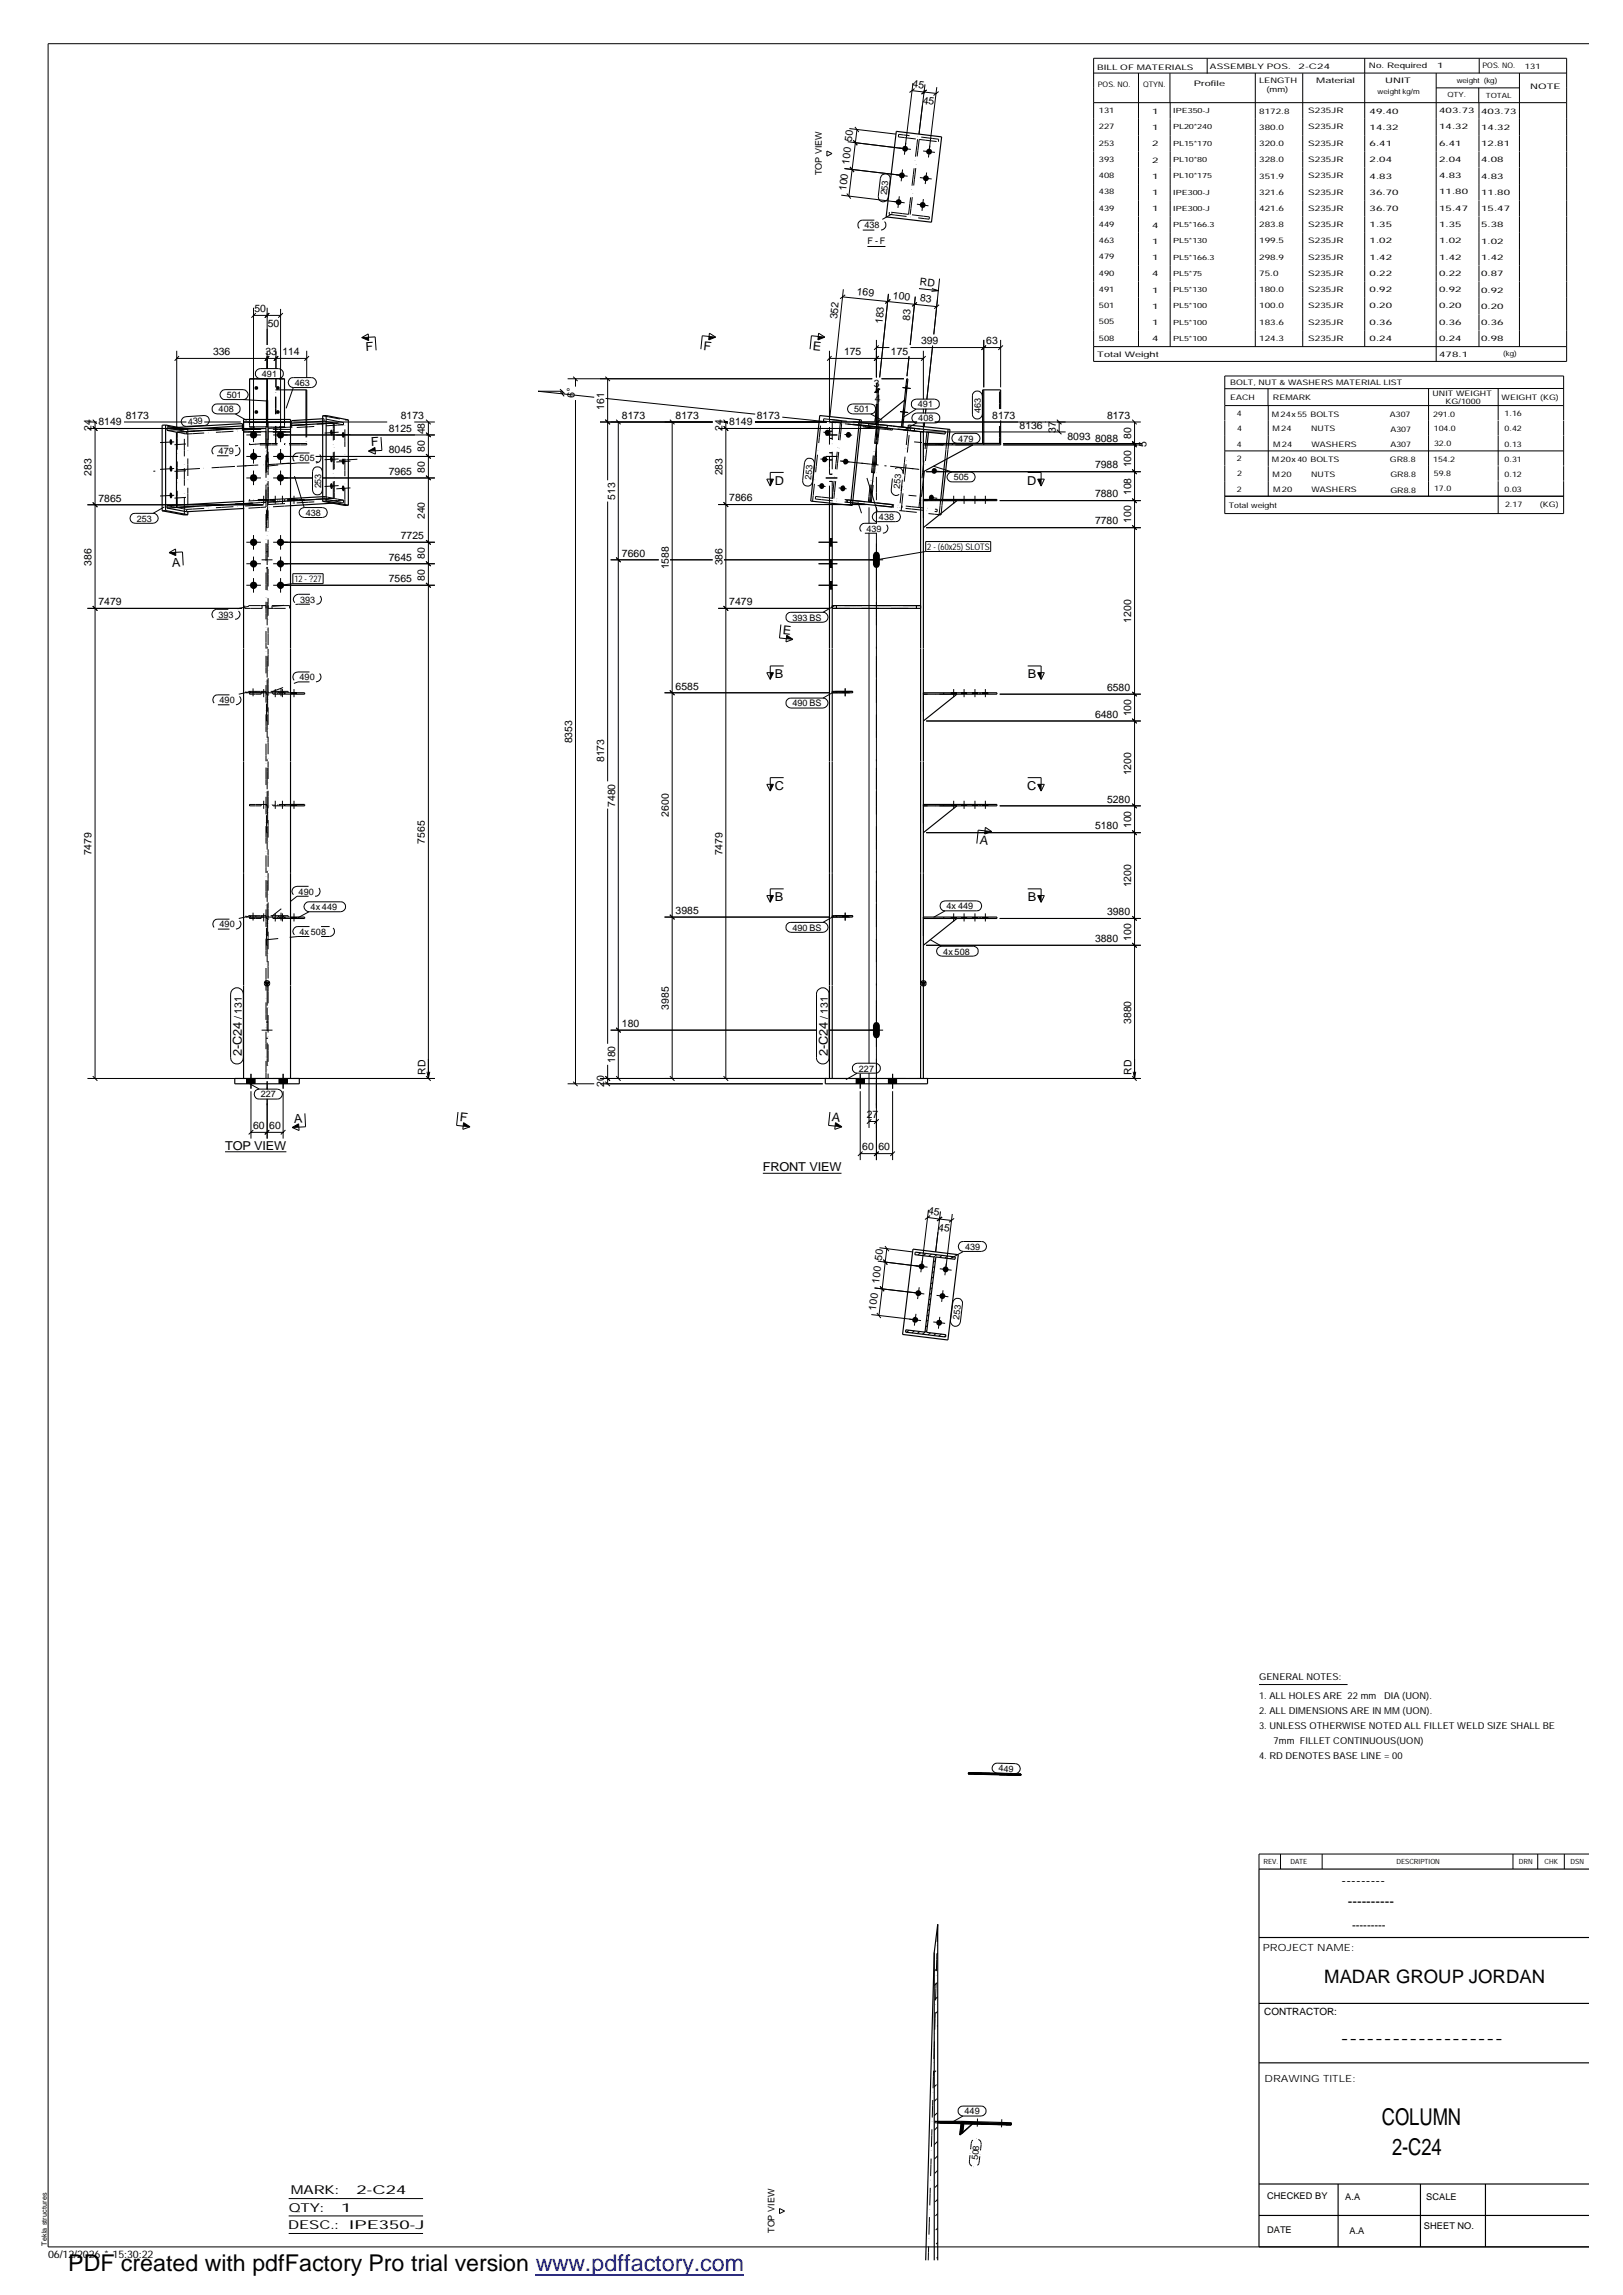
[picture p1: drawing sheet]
<svg xmlns="http://www.w3.org/2000/svg" width="297mm" height="420mm" viewBox="0 0 297 420" stroke-linecap="round" stroke-linejoin="round" font-family="sans-serif">
<defs><g id="words">
<g font-size="4.2">
<text x="252.9" y="389">COLUMN</text>
<text x="254.8" y="394.5">2-C24</text>
<text x="12.5" y="415.8">PDF created with pdfFactory Pro trial version www.pdffactory.com</text>
</g>
<text font-size="3.4" x="242.4" y="363">MADAR GROUP JORDAN</text>
<g font-size="2.5">
<text x="245.5" y="345.1">---------</text>
<text x="246.7" y="349">----------</text>
<text x="245.4" y="374">-------------------</text>
</g>
<g font-size="2.2">
<text x="66.9" y="64.3" transform="rotate(-3 66.9 64.3)">F</text>
<text x="128.7" y="64.1" transform="rotate(6 128.7 64.1)">F</text>
<text x="148.7" y="64.1" transform="rotate(6 148.7 64.1)">E</text>
<text x="67.9" y="81.7" transform="rotate(-3 67.9 81.7)">F</text>
<text x="141.8" y="88.7">D</text>
<text x="188" y="88.7">D</text>
<text x="31.5" y="103.7" transform="rotate(-3 31.5 103.7)">A</text>
<text x="143.2" y="116" transform="rotate(6 143.2 116)">E</text>
<text x="141.8" y="124.1">B</text>
<text x="188.1" y="124.1">B</text>
<text x="141.8" y="144.6">C</text>
<text x="188" y="144.6">C</text>
<text x="179.2" y="154.6" transform="rotate(6 179.2 154.6)">A</text>
<text x="141.8" y="164.9">B</text>
<text x="188.1" y="164.9">B</text>
<text x="44.3" y="193.3" transform="rotate(-90 44.3 193.3)">2-C24</text>
<text x="151.5" y="193.3" transform="rotate(-90 151.5 193.3)">2-C24</text>
<text x="53.8" y="205.5" transform="rotate(-3 53.8 205.5)">A</text>
<text x="84.1" y="205.2" transform="rotate(6 84.1 205.2)">F</text>
<text x="152.2" y="205.2" transform="rotate(6 152.2 205.2)">A</text>
<text x="41.2" y="210.5">TOP VIEW</text>
<text x="139.6" y="214.4">FRONT VIEW</text>
<text x="53.2" y="401.7">MARK:</text>
<text x="65.2" y="401.7">2-C24</text>
<text x="52.8" y="404.9">QTY:</text>
<text x="62.4" y="404.9">1</text>
<text x="52.7" y="408.1">DESC.:</text>
<text x="63.9" y="408">IPE350-J</text>
</g>
<text font-size="2.1" x="247.5" y="353.1">---------</text>
<g font-size="1.9">
<text x="167" y="15.9" transform="rotate(7 167 15.9)">45</text>
<text x="168.8" y="19" transform="rotate(7 168.8 19)">45</text>
<text x="155.9" y="25.9" transform="rotate(-83 155.9 25.9)">50</text>
<text x="154.9" y="35" transform="rotate(-83 154.9 35)">100</text>
<text x="155.4" y="30.1" transform="rotate(-83 155.4 30.1)">100</text>
<text x="156.8" y="53.9" transform="rotate(6 156.8 53.9)">169</text>
<text x="168.3" y="52.2" transform="rotate(6 168.3 52.2)">RD</text>
<text x="46.6" y="57.1">50</text>
<text x="49" y="59.9">50</text>
<text x="153.2" y="58.5" transform="rotate(-84 153.2 58.5)">352</text>
<text x="161.5" y="59.4" transform="rotate(-84 161.5 59.4)">183</text>
<text x="163.4" y="54.7" transform="rotate(6 163.4 54.7)">100</text>
<text x="166.5" y="58.8" transform="rotate(-84 166.5 58.8)">83</text>
<text x="168.4" y="55.2" transform="rotate(6 168.4 55.2)">83</text>
<text x="39" y="64.9">336</text>
<text x="48.6" y="64.9">33</text>
<text x="51.7" y="64.9">114</text>
<text x="154.5" y="64.9">175</text>
<text x="163.1" y="64.9">175</text>
<text x="168.6" y="63">399</text>
<text x="180.5" y="63">63</text>
<text x="159.9" y="70.9">3</text>
<text x="18" y="77.9">8149</text>
<text x="23" y="76.7">8173</text>
<text x="73.4" y="76.7">8173</text>
<text x="105.1" y="72.9" transform="rotate(-87 105.1 72.9)">6°</text>
<text x="110.6" y="75" transform="rotate(-90 110.6 75)">161</text>
<text x="113.8" y="76.7">8173</text>
<text x="123.7" y="76.7">8173</text>
<text x="133.5" y="77.9">8149</text>
<text x="138.5" y="76.7">8173</text>
<text x="160.1" y="73.7">4</text>
<text x="181.6" y="76.7">8173</text>
<text x="202.6" y="76.7">8173</text>
<text x="16.8" y="79" transform="rotate(-90 16.8 79)">24</text>
<text x="71.2" y="83">8045</text>
<text x="71.2" y="79">8125</text>
<text x="77.8" y="82.7" transform="rotate(-90 77.8 82.7)">80</text>
<text x="77.8" y="79.5" transform="rotate(-90 77.8 79.5)">48</text>
<text x="132.2" y="79" transform="rotate(-90 132.2 79)">24</text>
<text x="186.6" y="78.5">8136</text>
<text x="193.2" y="79.3" transform="rotate(-90 193.2 79.3)">37</text>
<text x="195.4" y="80.6">8093</text>
<text x="200.4" y="80.9">8088</text>
<text x="207" y="80.3" transform="rotate(-90 207 80.3)">80</text>
<text x="209.8" y="81.9" transform="rotate(-90 209.8 81.9)">5</text>
<text x="16.8" y="87.1" transform="rotate(-90 16.8 87.1)">283</text>
<text x="71.2" y="86.9">7965</text>
<text x="77.8" y="86.6" transform="rotate(-90 77.8 86.6)">80</text>
<text x="132.2" y="87" transform="rotate(-90 132.2 87)">283</text>
<text x="200.4" y="85.8">7988</text>
<text x="207" y="85.6" transform="rotate(-90 207 85.6)">100</text>
<text x="18" y="91.8">7865</text>
<text x="77.8" y="95" transform="rotate(-90 77.8 95)">240</text>
<text x="112.6" y="91.5" transform="rotate(-90 112.6 91.5)">513</text>
<text x="133.5" y="91.8">7866</text>
<text x="200.4" y="91.1">7880</text>
<text x="207" y="95.8" transform="rotate(-90 207 95.8)">100</text>
<text x="207" y="90.6" transform="rotate(-90 207 90.6)">108</text>
<text x="73.4" y="98.7">7725</text>
<text x="113.8" y="101.9">7660</text>
<text x="200.4" y="96">7780</text>
<text x="16.8" y="103.5" transform="rotate(-90 16.8 103.5)">386</text>
<text x="71.2" y="106.6">7565</text>
<text x="71.2" y="102.6">7645</text>
<text x="77.8" y="106.3" transform="rotate(-90 77.8 106.3)">80</text>
<text x="77.8" y="102.4" transform="rotate(-90 77.8 102.4)">80</text>
<text x="122.4" y="104.2" transform="rotate(-90 122.4 104.2)">1588</text>
<text x="132.2" y="103.5" transform="rotate(-90 132.2 103.5)">386</text>
<text x="18" y="110.8">7479</text>
<text x="133.5" y="110.8">7479</text>
<text x="207" y="114" transform="rotate(-90 207 114)">1200</text>
<text x="123.7" y="126.2">6585</text>
<text x="200.4" y="131.4">6480</text>
<text x="202.6" y="126.5">6580</text>
<text x="207" y="131.1" transform="rotate(-90 207 131.1)">100</text>
<text x="104.7" y="136.1" transform="rotate(-90 104.7 136.1)">8353</text>
<text x="110.6" y="139.5" transform="rotate(-90 110.6 139.5)">8173</text>
<text x="207" y="141.9" transform="rotate(-90 207 141.9)">1200</text>
<text x="112.6" y="147.7" transform="rotate(-90 112.6 147.7)">7480</text>
<text x="122.4" y="149.5" transform="rotate(-90 122.4 149.5)">2600</text>
<text x="202.6" y="146.9">5280</text>
<text x="77.8" y="154.5" transform="rotate(-90 77.8 154.5)">7565</text>
<text x="200.4" y="151.8">5180</text>
<text x="207" y="151.6" transform="rotate(-90 207 151.6)">100</text>
<text x="16.8" y="156.6" transform="rotate(-90 16.8 156.6)">7479</text>
<text x="132.2" y="156.6" transform="rotate(-90 132.2 156.6)">7479</text>
<text x="123.7" y="167.3">3985</text>
<text x="202.6" y="167.6">3980</text>
<text x="207" y="162.5" transform="rotate(-90 207 162.5)">1200</text>
<text x="200.4" y="172.5">3880</text>
<text x="207" y="172.2" transform="rotate(-90 207 172.2)">100</text>
<text x="122.4" y="184.9" transform="rotate(-90 122.4 184.9)">3985</text>
<text x="44.3" y="186.6" transform="rotate(-90 44.3 186.6)">/ 131</text>
<text x="113.8" y="188">180</text>
<text x="151.5" y="186.6" transform="rotate(-90 151.5 186.6)">/ 131</text>
<text x="207" y="187.5" transform="rotate(-90 207 187.5)">3880</text>
<text x="77.9" y="196.7" transform="rotate(-90 77.9 196.7)">RD</text>
<text x="112.6" y="194.6" transform="rotate(-90 112.6 194.6)">180</text>
<text x="207.1" y="196.7" transform="rotate(-90 207.1 196.7)">RD</text>
<text x="110.6" y="199.1" transform="rotate(-90 110.6 199.1)">20</text>
<text x="46.3" y="206.6">60</text>
<text x="49.3" y="206.6">60</text>
<text x="158.6" y="204.6">27</text>
<text x="157.8" y="210.6">60</text>
<text x="160.8" y="210.6">60</text>
<text x="169.8" y="222.2" transform="rotate(7 169.8 222.2)">45</text>
<text x="171.7" y="225.3" transform="rotate(7 171.7 225.3)">45</text>
<text x="161.4" y="230.8" transform="rotate(-83 161.4 230.8)">50</text>
<text x="160.3" y="239.9" transform="rotate(-83 160.3 239.9)">100</text>
<text x="160.9" y="235" transform="rotate(-83 160.9 235)">100</text>
<text x="8.8" y="413.3">06/12/2026 * 15:30:22</text>
</g>
<g font-size="1.8">
<text x="231.1" y="357.3">PROJECT NAME:</text>
<text x="231.4" y="368.9">CONTRACTOR:</text>
<text x="231.4" y="381.2">DRAWING TITLE:</text>
</g>
<g font-size="1.7">
<text x="150.4" y="32.1" transform="rotate(-90 150.4 32.1)">TOP VIEW</text>
<text x="162.3" y="35.8" transform="rotate(-83 162.3 35.8)">253</text>
<text x="158.2" y="41.8">438</text>
<text x="158.7" y="44.7">F - F</text>
<text x="47.9" y="69">491</text>
<text x="53.9" y="70.7">463</text>
<text x="34.4" y="77.8" transform="rotate(-3 34.4 77.8)">439</text>
<text x="40" y="75.5">408</text>
<text x="41.5" y="72.9">501</text>
<text x="156.3" y="75.5">501</text>
<text x="168" y="74.6">491</text>
<text x="168.1" y="77.1">408</text>
<text x="179.5" y="75.5" transform="rotate(-90 179.5 75.5)">463</text>
<text x="40" y="83.1">479</text>
<text x="175.4" y="80.9">479</text>
<text x="54.8" y="84.5">505</text>
<text x="58.8" y="89.4" transform="rotate(-90 58.8 89.4)">253</text>
<text x="148.5" y="87.8" transform="rotate(-84 148.5 87.8)">253</text>
<text x="164.7" y="89.5" transform="rotate(-84 164.7 89.5)">253</text>
<text x="174.5" y="87.9">505</text>
<text x="25" y="95.5">253</text>
<text x="56" y="94.4">438</text>
<text x="160.9" y="95.2">438</text>
<text x="158.6" y="97.3">439</text>
<text x="169.7" y="100.7">2 - (60x25) SLOTS</text>
<text x="53.9" y="106.6">12 - ?27</text>
<text x="40" y="113.1">393</text>
<text x="54.9" y="110.3">393</text>
<text x="145" y="113.6">393 BS</text>
<text x="54.8" y="124.5">490</text>
<text x="40.2" y="128.7">490</text>
<text x="145" y="129.3">490 BS</text>
<text x="54.7" y="163.8">490</text>
<text x="56.9" y="166.6">4x 449</text>
<text x="173.2" y="166.5">4x 449</text>
<text x="40.2" y="169.8">490</text>
<text x="54.8" y="171.2">4x 508</text>
<text x="145" y="170.4">490 BS</text>
<text x="172.6" y="174.8">4x 508</text>
<text x="157.2" y="196.2">227</text>
<text x="47.7" y="200.9">227</text>
<text x="176.6" y="228.8">439</text>
<text x="175.6" y="241.6" transform="rotate(-83 175.6 241.6)">253</text>
<text x="230.4" y="311.1">1. ALL HOLES ARE 22 mm</text>
<text x="230.4" y="307.6">GENERAL NOTES:</text>
<text x="253.3" y="311.1">DIA (UON).</text>
<text x="230.4" y="313.8">2. ALL DIMENSIONS ARE IN MM (UON).</text>
<text x="230.4" y="316.5">3. UNLESS OTHERWISE NOTED ALL FILLET WELD SIZE SHALL BE</text>
<text x="230.4" y="321.9">4. RD DENOTES BASE LINE = 00</text>
<text x="233.1" y="319.2">7mm FILLET CONTINUOUS(UON)</text>
<text x="182.8" y="324.3" transform="rotate(2 182.8 324.3)">449</text>
<text x="176.5" y="387.1">449</text>
<text x="179" y="395.5" transform="rotate(-84 179 395.5)">508</text>
<text x="231.9" y="402.5">CHECKED BY</text>
<text x="246.2" y="402.8">A.A</text>
<text x="261" y="402.8">SCALE</text>
<text x="141.7" y="408.8" transform="rotate(-90 141.7 408.8)">TOP VIEW</text>
<text x="231.9" y="408.8">DATE</text>
<text x="247" y="409">A.A</text>
<text x="260.6" y="408.1">SHEET NO.</text>
</g>
<g font-size="1.4">
<text x="200.8" y="12.8">BILL OF MATERIALS</text>
<text x="200.9" y="16">POS. NO.</text>
<text x="209.2" y="15.9">QTYN.</text>
<text x="218.5" y="15.7">Profile</text>
<text x="221.4" y="12.7">ASSEMBLY POS.</text>
<text x="230.4" y="15.1">LENGTH</text>
<text x="231.8" y="16.9">(mm)</text>
<text x="237.7" y="12.7">2-C24</text>
<text x="240.9" y="15.2">Material</text>
<text x="250.5" y="12.5">No. Required</text>
<text x="253.5" y="15.2">UNIT</text>
<text x="263" y="12.5">1</text>
<text x="271.3" y="12.5">POS. NO.</text>
<text x="279.1" y="12.6">131</text>
<text x="280.1" y="16.3">NOTE</text>
<text x="201.1" y="20.7">131</text>
<text x="201.1" y="23.7">227</text>
<text x="210.9" y="20.8">1</text>
<text x="210.9" y="23.8">1</text>
<text x="230.5" y="20.8">8172.8</text>
<text x="230.5" y="23.7">380.0</text>
<text x="239.4" y="20.7">S235JR</text>
<text x="239.4" y="23.7">S235JR</text>
<text x="250.7" y="20.8">49.40</text>
<text x="250.7" y="23.7">14.32</text>
<text x="263.4" y="20.7">403.73</text>
<text x="263.4" y="23.7">14.32</text>
<text x="271.1" y="20.8">403.73</text>
<text x="271.1" y="23.8">14.32</text>
<text x="201.1" y="26.7">253</text>
<text x="201.1" y="29.6">393</text>
<text x="210.9" y="26.8">2</text>
<text x="210.9" y="29.8">2</text>
<text x="230.5" y="26.7">320.0</text>
<text x="230.5" y="29.7">328.0</text>
<text x="239.4" y="26.7">S235JR</text>
<text x="239.4" y="29.7">S235JR</text>
<text x="250.7" y="26.7">6.41</text>
<text x="250.7" y="29.7">2.04</text>
<text x="263.4" y="26.7">6.41</text>
<text x="263.4" y="29.7">2.04</text>
<text x="271.1" y="26.8">12.81</text>
<text x="271.1" y="29.7">4.08</text>
<text x="201.1" y="32.6">408</text>
<text x="201.1" y="35.6">438</text>
<text x="210.9" y="32.7">1</text>
<text x="210.9" y="35.7">1</text>
<text x="230.5" y="32.7">351.9</text>
<text x="230.5" y="35.6">321.6</text>
<text x="239.4" y="32.6">S235JR</text>
<text x="239.4" y="35.6">S235JR</text>
<text x="250.7" y="32.7">4.83</text>
<text x="250.7" y="35.6">36.70</text>
<text x="263.4" y="32.6">4.83</text>
<text x="263.4" y="35.6">11.80</text>
<text x="271.1" y="32.7">4.83</text>
<text x="271.1" y="35.7">11.80</text>
<text x="201.1" y="38.6">439</text>
<text x="201.1" y="41.5">449</text>
<text x="210.9" y="38.7">1</text>
<text x="210.9" y="41.7">4</text>
<text x="230.5" y="38.6">421.6</text>
<text x="230.5" y="41.6">283.8</text>
<text x="239.4" y="38.6">S235JR</text>
<text x="239.4" y="41.6">S235JR</text>
<text x="250.7" y="38.7">36.70</text>
<text x="250.7" y="41.6">1.35</text>
<text x="263.4" y="38.6">15.47</text>
<text x="263.4" y="41.6">1.35</text>
<text x="271.1" y="38.7">15.47</text>
<text x="271.1" y="41.6">5.38</text>
<text x="201.1" y="44.5">463</text>
<text x="201.1" y="47.5">479</text>
<text x="210.9" y="44.6">1</text>
<text x="210.9" y="47.6">1</text>
<text x="230.5" y="44.6">199.5</text>
<text x="230.5" y="47.5">298.9</text>
<text x="239.4" y="44.5">S235JR</text>
<text x="239.4" y="47.5">S235JR</text>
<text x="250.7" y="44.6">1.02</text>
<text x="250.7" y="47.5">1.42</text>
<text x="263.4" y="44.5">1.02</text>
<text x="263.4" y="47.5">1.42</text>
<text x="271.1" y="44.6">1.02</text>
<text x="271.1" y="47.6">1.42</text>
<text x="201.1" y="50.5">490</text>
<text x="201.1" y="53.5">491</text>
<text x="210.9" y="50.6">4</text>
<text x="210.9" y="53.6">1</text>
<text x="230.5" y="50.5">75.0</text>
<text x="230.5" y="53.5">180.0</text>
<text x="239.4" y="50.5">S235JR</text>
<text x="239.4" y="53.5">S235JR</text>
<text x="250.7" y="50.5">0.22</text>
<text x="250.7" y="53.5">0.92</text>
<text x="263.4" y="50.5">0.22</text>
<text x="263.4" y="53.5">0.92</text>
<text x="271.1" y="50.5">0.87</text>
<text x="271.1" y="53.6">0.92</text>
<text x="201.1" y="56.4">501</text>
<text x="201.1" y="59.4">505</text>
<text x="210.9" y="56.5">1</text>
<text x="210.9" y="59.5">1</text>
<text x="230.5" y="56.5">100.0</text>
<text x="230.5" y="59.4">183.6</text>
<text x="239.4" y="56.5">S235JR</text>
<text x="239.4" y="59.4">S235JR</text>
<text x="250.7" y="56.5">0.20</text>
<text x="250.7" y="59.5">0.36</text>
<text x="263.4" y="56.4">0.20</text>
<text x="263.4" y="59.4">0.36</text>
<text x="271.1" y="56.5">0.20</text>
<text x="271.1" y="59.5">0.36</text>
<text x="200.8" y="65.4">Total Weight</text>
<text x="201.1" y="62.4">508</text>
<text x="210.9" y="62.5">4</text>
<text x="230.5" y="62.4">124.3</text>
<text x="239.4" y="62.4">S235JR</text>
<text x="250.7" y="62.4">0.24</text>
<text x="263.4" y="62.4">0.24</text>
<text x="263.4" y="65.3">478.1</text>
<text x="271.1" y="62.5">0.98</text>
<text x="225.1" y="70.4">BOLT, NUT &amp; WASHERS MATERIAL LIST</text>
<text x="225.1" y="73.3">EACH</text>
<text x="226.4" y="76.2">4</text>
<text x="232.7" y="76.3">M 24x 55 BOLTS</text>
<text x="233" y="73.2">REMARK</text>
<text x="254.4" y="76.3">A307</text>
<text x="262.2" y="72.4">UNIT WEIGHT</text>
<text x="262.3" y="76.3">291.0</text>
<text x="264.6" y="73.9">KG/1000</text>
<text x="274.8" y="73.2">WEIGHT (KG)</text>
<text x="275.4" y="76.2">1.16</text>
<text x="226.4" y="81.7">4</text>
<text x="226.4" y="78.9">4</text>
<text x="232.9" y="79">M 24</text>
<text x="233" y="81.7">M 24</text>
<text x="239.9" y="79">NUTS</text>
<text x="240" y="81.7">WASHERS</text>
<text x="254.5" y="79.1">A307</text>
<text x="254.5" y="81.9">A307</text>
<text x="262.4" y="78.9">104.0</text>
<text x="262.5" y="81.7">32.0</text>
<text x="275.4" y="79">0.42</text>
<text x="275.4" y="81.7">0.13</text>
<text x="226.4" y="84.5">2</text>
<text x="226.4" y="87.2">2</text>
<text x="232.7" y="84.6">M 20x 40 BOLTS</text>
<text x="232.9" y="87.2">M 20</text>
<text x="239.9" y="87.2">NUTS</text>
<text x="254.4" y="84.6">GR8.8</text>
<text x="254.5" y="87.4">GR8.8</text>
<text x="262.3" y="84.5">154.2</text>
<text x="262.4" y="87.2">59.8</text>
<text x="262.5" y="90">17.0</text>
<text x="275.4" y="84.5">0.31</text>
<text x="275.4" y="87.2">0.12</text>
<text x="224.9" y="93">Total weight</text>
<text x="226.4" y="90">2</text>
<text x="233" y="90">M 20</text>
<text x="240" y="90">WASHERS</text>
<text x="254.5" y="90.2">GR8.8</text>
<text x="275.4" y="90">0.03</text>
<text x="275.5" y="92.9">2.17</text>
<text x="281.8" y="92.8">(KG)</text>
</g>
<g font-size="1.3">
<text x="252.1" y="17.1">weight kg/m</text>
<text x="264.9" y="17.8">QTY.</text>
<text x="266.6" y="15.2">weight (kg)</text>
<text x="271.9" y="17.9">TOTAL</text>
<text x="214.7" y="20.7">IPE350-J</text>
<text x="214.7" y="23.7">PL20*240</text>
<text x="214.7" y="26.7">PL15*170</text>
<text x="214.7" y="29.7">PL10*80</text>
<text x="214.7" y="32.6">PL10*175</text>
<text x="214.7" y="35.6">IPE300-J</text>
<text x="214.7" y="38.6">IPE300-J</text>
<text x="214.7" y="41.6">PL5*166.3</text>
<text x="214.7" y="44.6">PL5*130</text>
<text x="214.7" y="47.5">PL5*166.3</text>
<text x="214.7" y="50.5">PL5*75</text>
<text x="214.7" y="53.5">PL5*130</text>
<text x="214.7" y="56.5">PL5*100</text>
<text x="214.7" y="59.4">PL5*100</text>
<text x="214.7" y="62.4">PL5*100</text>
<text x="275.1" y="65.2">(kg)</text>
<text x="231.2" y="341.3">REV.</text>
<text x="236.2" y="341.2">DATE</text>
<text x="255.6" y="341.3">DESCRIPTION</text>
<text x="278" y="341.2">DRN</text>
<text x="282.7" y="341.2">CHK</text>
<text x="287.4" y="341.3">DSN</text>
<text x="8.6" y="411.1" transform="rotate(-90 8.6 411.1)">Tekla structures</text>
</g>
</g></defs>
<g fill="none" stroke="#000" stroke-width=".18">
<path d="M166.9 16.6l4.4 .5M167.1 15.2l-1.4 11.6M167.4 16.2l-.9 .7M169.2 16.5l-1 8.1M169.3 15.5l-.2 1.7M169.6 16.5l-.9 .7M171.4 16l-1.3 11.3M171.8 16.8l-.9 .7M200.2 10.7h86.5v55.5h-86.5zM200.2 13.4h86.5M200.2 18.8h86.5M208.4 13.4v50.1"/>
<path d="M214.1 13.4v5.4M214.2 18.8v44.7M220.9 10.7v2.8M229.7 13.4v50.1M238.4 13.4v50.1M249.8 10.7v52.8M262.8 13.4v52.8M262.8 16.1h15.3M270.6 16.1v2.7M270.7 18.8v44.7M270.7 10.7v2.7M278.1 13.4v50.1"/>
<path d="M290.7 8h-281.9v403.4h281.9M151.3 27.6l1 .5-1 .5zM154 35.7l10 1.3M154.6 30.9l10 1.1M155 35.4l.7 1M155.2 26l9.9 1.2M155.4 23.5l8.6 1.1M155.6 30.6l.7 .9M156.2 25.7l.7 .9-.7-.9M156.5 23.2l.7 1M156.8 23.7l-1.4 12.2M161.5 32a.92 .92 0 0 1 1-.1 .92 .92 0 0 1 .4 1l-.3 3.3a.92 .92 0 0 1-1.1 .8 .92 .92 0 0 1-.8-1.1l.4-3.3z"/>
<path d="M163.4 36.9l2.2 .2M164 32l2.1 .3M164.6 27.1l2.1 .2M164.6 35.9l-.3 2.2M165.2 31l-.3 2.2M165.8 26.2l-.3 2.1M167.8 37.4l2.1 .3M168.4 32.5l2.1 .3M169 27.6l2.1 .3M169 36.4l-.3 2.2M169.6 31.6l-.3 2.1M170.2 26.7l-.3 2.1"/>
<path d="M46.4 56.3v24.6M46.4 57.7h5M46.8 57.3l-.8 .9M48.9 56.3v6.9M49.3 57.3l-.8 .9M51.4 56.6v24.3M51.8 57.3l-.9 .9M154.2 54.4l17.2 1.7M154.3 53l-2.4 23.3M154.7 54l-.9 .7M158.7 45.1h3.4M162.1 55.5l.8-.7-.9 .8"/>
<path d="M162.6 53.8l-1.6 15.3M167 56l.8-.6-.9 .7M167.5 54.3l-.9 8.9M168.2 52.8l3.5 .4M170.6 52.8l1.1 .4M171.7 53.2l-1.2 .1M171.9 55.8l-.9 .7M172 51l-1.1 10.2M16 77.3h1.7M16 78.4h32.2M17 78l.8 .9-.8-.8M17 76.8l.7 .8"/>
<path d="M17.4 77.3v120.1M22.7 77.3h11.4M32.3 65.6h23.8M32.3 64.2v14M32.8 65.2l-.8 .8M33.4 76.6l.6-.3 3.3-.2a.91 .91 0 0 1 1 .8 .91 .91 0 0 1-.8 1l-3.4 .2a.9 .9 0 0 1-.8-.5 .9 .9 0 0 1 .1-1zM37.4 77.3h6.7M39.1 74.2l.6-.2h3.4a.91 .91 0 0 1 .8 .9 .91 .91 0 0 1-.8 .9h-3.4a.91 .91 0 0 1-.8-.6 .91 .91 0 0 1 .2-1zM40.6 71.6l.6-.3h3.3a.91 .91 0 0 1 .9 .9 .91 .91 0 0 1-.9 1h-3.3a.88 .88 0 0 1-.9-.6 .88 .88 0 0 1 .3-1zM43.1 75.8l2 1.2M44.5 73.2l4.3 .2M45.1 79.6h2.7"/>
<path d="M46.9 71v.1M46.9 75.4v.1M47 67.8l.6-.3h3.4a.91 .91 0 0 1 .9 .9 .91 .91 0 0 1-.9 .9h-3.4a.88 .88 0 0 1-.8-.5 .88 .88 0 0 1 .2-1zM48.9 64.2v3.3M48.9 69.3v7.5M49.3 65.2l-.8 .8 .7-.8M50 79.6h29.6M50.5 64.2v3.3M50.5 69.3v1.6M50.8 71v.1M50.8 75.4v.1M50.9 65.2l-.8 .8 .8-.8"/>
<path d="M53 69.4l.3-.2 .4-.1h3.3a.91 .91 0 0 1 .9 .9 .91 .91 0 0 1-.9 1h-3.3a.94 .94 0 0 1-.9-.6 .94 .94 0 0 1 .2-1zM53.7 77.3h17.2M53.7 71l-1.3 3.8M56.1 64.2v5M56.1 70.9h.1M56.6 65.2l-.9 .8M62 79.1l-2.6 .2M64.1 79.5l-2.5 .2M66.2 61.8l1.2-.7 .1 1.3zM66.2 61.8l2.5-.1 .1 2.4M75.8 77.3h3.8M78 79.2l.8 .8"/>
<path d="M78 76.8l.8 .9M78.4 77.3v120.1M98.5 71.6h4.4v.5zM102.5 71.2l.8 .9M102.5 71.7l.8 .9M102.9 72.1l5.9 .6M103.9 69.3h55.7M104.9 69l.8 .8M105.3 69.3v1.5M105.3 73.2v125.2M109.8 77.3h20.6M110.8 76.8l.8 .9"/>
<path d="M110.8 69l.8 .8M110.8 72.9l27.4 2.9M111.2 69.3v18.6M112.8 76.8l.8 .9M113.2 77.3v120.1M122.6 76.8l.8 .9M123 77.3v120.1M129.8 61l1.2 .7-1.3 .5zM131 61.7l-2.5-.2-.2 2.4M131.4 77.3h1.8M131.4 78.4h28.7M132.4 78l.9 .9-.8-.8"/>
<path d="M132.4 76.8l.8 .8M132.8 77.3v120.1M138.2 77.3h13.1M143.2 76.4l8.1 .8M149.8 61l1.2 .7-1.3 .5zM150.7 79.1l1.4 .2M151 61.7l-2.5-.2-.2 2.4M151.8 65.6h17.2M151.8 64.2v12.6M152.2 65.2l-.8 .8M152.3 77.3h15.6M154.6 79.5l1.4 .2"/>
<path d="M155.4 74.2l.6-.2h3.3a.91 .91 0 0 1 1 .9 .91 .91 0 0 1-1 .9h-3.3a.91 .91 0 0 1-.8-.6 .91 .91 0 0 1 .2-1zM159.3 75.8l2.2 1.2M160.4 62.2v6.9M160.4 70.1v1.8M160.4 74v3.7M160.4 63.6h2.4M160.4 71.5h.3M160.5 74l-.4 3.2M160.5 70.1v7.8M160.7 71.2v6.8M160.8 71.2l-.1 .7M160.8 63.2l-.8 .9"/>
<path d="M160.8 71.1l-.8 .8M160.8 65.2l-.8 .8M160.9 71.2l-.8 .7M161 71.1l-.8 .8M161.1 71.2l-.8 .7M161.3 69.3h4.1M164.7 75.4l1.5 .1M165.2 71l1.5 .1M165.3 75.8h.2M165.3 75.1h.3M165.7 71.4h.2M165.8 70.7h.2"/>
<path d="M166.4 65.2l-.4 3.7M166.6 63.6h16.5M167 73.3l.7-.2h3.3a.91 .91 0 0 1 .9 .9 .91 .91 0 0 1-.9 .9h-3.3a.91 .91 0 0 1-.9-.6 .91 .91 0 0 1 .2-1zM167.1 75.9l.7-.3h3.3a.91 .91 0 0 1 .9 .9 .91 .91 0 0 1-.9 .9h-3.3a.91 .91 0 0 1-.8-.5 .91 .91 0 0 1 .1-1zM167.7 74.9l-2.4 1.5M167.8 77.4l-2.1 1.2M169 64.2v8.9M169 74.8v.9M169 77.4v1.2M169.2 77.4l-.1 .7M169.4 65.2l-.8 .8M169.5 74.8l-.1 .9"/>
<path d="M169.5 79.1h25.5M170.7 63.3l-1.1 9.8M171.1 77.3h37.7M174.5 79.6l.3-.2 .3-.1h3.3a.91 .91 0 0 1 1 .9 .91 .91 0 0 1-1 1h-3.3a.93 .93 0 0 1-.8-.6 .93 .93 0 0 1 .2-1zM178.2 71.8a.92 .92 0 0 1 1-.2 .92 .92 0 0 1 .6 .9v3.3a.91 .91 0 0 1-.9 .9 .91 .91 0 0 1-.9-.9v-3.3zM180 62.2v8.7M180.5 63.2l-.9 .9 .8-.8M183.1 62.2v8.7M183.6 63.2l-.9 .9M193.4 78.7l.9 .8M193.4 76.8l.9 .9M193.8 77.3v1.8"/>
<path d="M200.2 63.5h86.5M207.2 76.8l.8 .9M207.6 77.3v120.1M224.2 74.3h62M232.1 71.1v3.2M232.1 74.3v16.5M261.5 71.1v19.7M274.2 71.2v5.8M274.2 77v8.3M286.2 77v-8.2h-62v25.2h62v-5.9M286.2 77v8.3M286.2 71.1l-62 .1"/>
<path d="M16 92.4h32.2M17 92l.8 .8M24 94.2l.3-.2h.4h3.3a.91 .91 0 0 1 1 .9 .91 .91 0 0 1-1 .9h-3.3a.93 .93 0 0 1-.8-.6 .93 .93 0 0 1 .1-1zM30.1 92.8l-2.1 1.2M31.9 80.9l-2.6 .1M31.9 85.8l-2.6 .1M31.9 90.7l-2.6 .1M45.1 99.3h2.7M45.1 83.6h2.7M45.1 87.5h2.7M46.4 82.2v2.7M46.4 86.1v2.7"/>
<path d="M46.4 98v2.6M50 99.3h29.6M50 83.6h4.6M50 87.5h7.2M51.4 82.2v2.7M51.4 86.1v2.7M51.4 98v2.6M53.9 87.2l1.8 5.7M55 93.2l.7-.3h3.3a.91 .91 0 0 1 .9 .9 .91 .91 0 0 1-.9 .9h-3.3a.91 .91 0 0 1-.9-.5 .91 .91 0 0 1 .2-1zM57.4 85.7a.91 .91 0 0 1 1-.2 .91 .91 0 0 1 .6 .9v3.3a.91 .91 0 0 1-.9 .9 .91 .91 0 0 1-.9-.9v-3.3zM57.8 83.6h21.8M59 87.5h20.6"/>
<path d="M62 84l-2.6 .2M62 88.9l-2.6 .2M64.1 84.4l-2.5 .2M64.1 89.3l-2.5 .2M67.4 82.6l1.2-.7 .1 1.2zM69.7 80l.2 2.5-2.5 .1M78 98.9l.8 .8-.7-.8M78 87.1l.8 .8M78 83.1l.8 .8M111.2 91.8v51.2M131.4 92.4h27.2M132.4 91.9l.9 .9"/>
<path d="M140.3 87.7h1.3l-.6 1.3zM143.4 86.5h-2.4v2.5M147.6 84.1a.91 .91 0 0 1 1-.1 .91 .91 0 0 1 .5 .9l-.4 3.3a.91 .91 0 0 1-1 .8 .91 .91 0 0 1-.8-1l.3-3.3zM149.6 88.9l1.5 .2M149.8 99.3h3.4M150.2 84l1.4 .2M151.8 99.9h.5M151.8 98.6h.5M153.5 89.3l1.4 .2M154 84.4l1.4 .2M158.7 87.5l1.9 6.2M159 92.9v2.9"/>
<path d="M159 97.5v97.2M159.9 94l.7-.3h3.3a.91 .91 0 0 1 .9 .9 .91 .91 0 0 1-.9 .9h-3.3a.88 .88 0 0 1-.9-.5 .88 .88 0 0 1 .2-1zM160.4 92.9v2.9M160.4 97.5v114.9M169.4 99.1h11.9v1.9h-11.9zM169.5 96.6h39.3M169.5 86.4h39.3M170.1 91.1l1.4 .1M170.6 86.2l1.5 .1M170.8 85.3l3.4 1.1M173.6 86.7l.6-.3h3.3a.91 .91 0 0 1 1 .9 .91 .91 0 0 1-1 .9h-3.3a.88 .88 0 0 1-.8-.5 .88 .88 0 0 1 .2-1zM174.1 91.4v.3"/>
<path d="M174.5 90.8v1.4M175 91.4v.3M176 91.4v.3M176.4 90.8v1.4M176.9 91.4v.3M178 91.4v.3M178.4 90.8v1.4M178.9 91.4v.3M179.9 91.4v.3M180.3 90.8v1.4M180.8 91.4v.3M183 91.7h25.8"/>
<path d="M183.6 81.4h25.4M183.6 81.2h25.4M188.1 86.5h2.4v2.5M189.9 87.7h1.2l-.6 1.3zM207.2 96.2l.8 .8M207.2 91.3l.8 .8M207.2 85.9l.8 .9M207.2 81l.8 .9M207.2 80.8l.8 .8M224.2 82.6h62M224.2 90.8h62M274.2 85.3v2.7"/>
<path d="M274.2 88.1v5.9M286.2 85.3v2.7M16 111.4h28.3M17 111l.8 .8M30.9 101.2l1.2-.7 .1 1.2zM30.9 101.2l2.5-.2 .1 2.5M45.1 103.2h2.7M45.1 107.1h2.7M46.4 101.9v2.7M46.4 105.8v2.7M50 103.2h29.6M50 107.1h29.6"/>
<path d="M51.4 101.9v2.7M51.4 105.8v2.7M53.6 105h5.5v1.8h-5.5zM53.6 106.8l-2.2 .3M78 106.7l.8 .9M78 102.8l.8 .8M111.8 102.5h8.8M112.8 102.1l.8 .8M122.6 102.5h7.8M131.4 111.4h20.4M132.4 111l.9 .8M132.5 102.5h29.1"/>
<path d="M142.9 114.3l-.2 2.5 2.4 .3M144 116.3l1.1 .8-1.3 .4zM144.1 112.4l.6-.3h5.9a.91 .91 0 0 1 1 .9 .91 .91 0 0 1-1 .9h-5.9a.91 .91 0 0 1-.8-.5 .91 .91 0 0 1 .2-1zM149.8 103.2h3.4M149.8 107.1h3.4M151.8 103.9h.5M151.8 102.6h.5M151.8 107.8h.5M151.8 106.5h.5M152.7 110.9l-2.1 1.2M169.4 101l-9 1.5M53.3 126.8v.3"/>
<path d="M53.8 126.2v1.4M54.3 126.8v.3M121.6 126.8h30.2M122.6 126.4l.8 .9M140.3 123.1h1.3l-.6 1.3zM143.4 121.9h-2.4v2.5M144.1 128.1l.6-.3h5.9a.91 .91 0 0 1 1 .9 .91 .91 0 0 1-1 .9h-5.9a.92 .92 0 0 1-.8-.5 .92 .92 0 0 1 .2-1zM152.7 126.6l-2.1 1.2M154.2 126.6v.2M154.7 126v1.5M155.2 126.6v.2M169.5 132h39.3"/>
<path d="M174.1 126.8v.3M174.5 126.2v1.4M175 126.8v.3M176 126.8v.3M176.4 126.2v1.4M176.9 126.8v.3M178 126.8v.3M178.4 126.2v1.4M178.9 126.8v.3M179.9 126.8v.3M180.3 126.2v1.4M180.8 126.8v.3"/>
<path d="M183 127.1h25.8M188.1 121.9h2.4v2.5M189.9 123.1h1.2l-.6 1.3zM207.2 131.6l.8 .8M207.2 126.7l.8 .8M53.3 147.3v.2M53.8 146.6v1.5M54.3 147.3v.2M111.2 148v43.1M140.3 143.6h1.3l-.6 1.2zM143.4 142.4h-2.4v2.4M169.5 152.4h39.3"/>
<path d="M174.1 147.3v.2M174.5 146.6v1.5M175 147.3v.2M176 147.3v.2M176.4 146.6v1.5M176.9 147.3v.2M178 147.3v.2M178.4 146.6v1.5M178.9 147.3v.2M179.9 147.3v.2M180.3 146.6v1.5M180.3 151.5l1.2 .7-1.3 .5z"/>
<path d="M180.8 147.3v.2M181.5 152.2l-2.5-.2-.2 2.4M183 147.5h25.8M188.1 142.4h2.4v2.4M189.9 143.6h1.2l-.6 1.2zM207.2 152l.8 .9M207.2 147.1l.8 .9-.7-.8M53.3 167.9v.2M53.8 167.2v1.5M54.3 167.9v.2M55.9 165.4l.7-.3h5.8a.91 .91 0 0 1 .8 .9 .91 .91 0 0 1-.8 .9h-5.8a.92 .92 0 0 1-.9-.6 .92 .92 0 0 1 .2-.9zM56.6 166.9l-2.2 1.2"/>
<path d="M121.6 167.9h30.2M122.6 167.5l.8 .8M140.3 164h1.3l-.6 1.2zM143.4 162.7h-2.4v2.5M144.1 169.1l.6-.2h5.9a.91 .91 0 0 1 1 .9 .91 .91 0 0 1-1 .9h-5.9a.91 .91 0 0 1-.8-.6 .91 .91 0 0 1 .2-1zM152.7 167.7l-2.1 1.2M154.2 167.6v.3M154.7 167.1v1.4M155.2 167.6v.3M169.5 173.1h39.3M170.3 172l2 1.2M171.7 173.5l.6-.3h5.8a.91 .91 0 0 1 .9 .9 .91 .91 0 0 1-.9 .9h-5.8a.91 .91 0 0 1-.8-.5 .91 .91 0 0 1 .2-1z"/>
<path d="M172.3 165.2l.7-.3h5.7a.91 .91 0 0 1 1 .9 .91 .91 0 0 1-1 1h-5.7a.93 .93 0 0 1-.9-.6 .93 .93 0 0 1 .2-1zM173 166.8l-2.1 1.1M174.1 167.9v.2M174.5 167.2v1.5M175 167.9v.2M176 167.9v.2M176.4 167.2v1.5M176.9 167.9v.2M178 167.9v.2M178.4 167.2v1.5M178.9 167.9v.2M179.9 167.9v.2"/>
<path d="M180.3 167.2v1.5M180.8 167.9v.2M183 168.1h25.8M188.1 162.7h2.4v2.5M189.9 164h1.2l-.6 1.2zM207.2 172.6l.8 .9M207.2 167.7l.8 .8M16 197.4h28.1M17 197l.8 .9M42.5 181.2a1.16 1.16 0 0 1 1.3-.3 1.16 1.16 0 0 1 .7 1.1v11.6a1.16 1.16 0 0 1-1.1 1.2 1.16 1.16 0 0 1-1.2-1.2v-11.6zM45.2 197.4v1M45.3 198.2l2.2 1.2"/>
<path d="M45.9 196.6v2.7M45.9 199.8v8.6M46.7 197.4v1M46.8 199.6l.7-.2h3.3a.91 .91 0 0 1 .9 .9 .91 .91 0 0 1-.9 .9h-3.3a.93 .93 0 0 1-.9-.6 .93 .93 0 0 1 .2-1zM48.9 198v1.4M51.1 197.4v1M51.8 196.6v2.7M51.8 199.8v8.6M52.6 197.4v1M53.7 197.4h25.9M78 197l.8 .9M78.1 196.2l.3 1.2"/>
<path d="M78.7 196.2l-.3 1.2M103.9 198.4h4.9M104.9 198l.8 .8M109.8 198.4h40.8M109.8 197.4h41.5M110.8 198l.8 .8M110.8 197l.8 .9M111.2 194.9v3.5M111.8 188.6h37.7M112.8 197l.8 .9M112.8 188.2l.8 .8M122.6 197l.8 .9"/>
<path d="M132.4 197l.9 .9M149.8 181.2a1.13 1.13 0 0 1 1.2-.3 1.13 1.13 0 0 1 .7 1.1v11.6a1.14 1.14 0 0 1-1.1 1.2 1.14 1.14 0 0 1-1.2-1.2v-11.8zM151.7 188.6h9.9M156.3 194.9l.6-.3h3.3a.91 .91 0 0 1 .9 1 .91 .91 0 0 1-.9 .9h-3.3a.88 .88 0 0 1-.9-.6 .88 .88 0 0 1 .3-1zM156.7 197.4v1M156.9 196.5l-2.1 1.2M157.4 196.6v2.7M157.4 199.8v12.6M158.2 197.4v1M159 196.4v10.1M162.6 197.4v1M163.4 196.6v2.7"/>
<path d="M163.4 199.8v12.6M164.1 197.4v1M169.5 197.4h39.3M207.2 197l.8 .9M207.4 196.2l.2 1.2M207.9 196.2l-.3 1.2M41.2 210.9h11.2M45.9 207.3h5.9M46.4 206.9l-.9 .8M48.9 201.2v7.2M49.3 206.9l-.8 .8M52.2 206.9l-.8 .8"/>
<path d="M53.5 206.4l1.2-.7v1.3zM55.8 203.8l.1 2.5-2.4 .1M83.8 203.6l-.2 2.4 2.4 .3M84.8 205.5l1.2 .8-1.3 .5zM139.6 214.8h14.4M151.9 203.6l-.3 2.4 2.5 .3M152.9 205.5l1.2 .8-1.3 .5zM157.4 211.2h6M157.9 210.8l-.9 .8M159 205.3h1.4M159.5 204.9l-.8 .8M160.8 210.8l-.8 .8 .8-.7"/>
<path d="M160.8 204.9l-.8 .8M163.8 210.8l-.9 .8M160.1 235.8l7.5 .9M160.7 230.9l7.5 .9M161 228.4l6 .8M161.1 235.5l.7 .9M161.7 230.6l.7 .9-.7-.9M162 228.1l.7 1M162.3 228.6l-1.4 12.2M167 236.6l2.2 .3M167.6 231.7l2.2 .3M168.2 235.7l-.3 2.1"/>
<path d="M168.5 229.4l-.5 .3M168.8 230.8l-.3 2.1M169.5 229.5l-.5 .4M169.8 222.9l4.4 .5M169.9 221.5l-1.2 9.9M170.1 239.7l-.3 .3M170.2 238.7l-.3 .3M170.2 222.5l-.9 .8M170.3 237.7l-.3 .3M170.5 229.6l-.5 .4M170.5 236.7l-.4 .3M170.6 235.8l-.4 .3"/>
<path d="M170.7 234.8l-.4 .2M170.8 233.8l-.3 .3M170.9 232.8l-.3 .3M171.1 231.8l-.4 .3M171.2 230.8l-.4 .3M171.4 237.2l2.2 .2M171.4 229.7l-.5 .4M172 232.3l2.2 .2M172 222.8l-.8 6.4M172.1 221.8l-.2 1.7M172.4 229.8l-.4 .4M172.4 222.8l-.9 .7"/>
<path d="M172.6 236.2l-.3 2.1M173.2 231.3l-.3 2.2M173.4 230l-.5 .3M174.3 222.2l-1.2 9.7M174.4 230.1l-.5 .4M174.6 223.1l-.9 .7M174.7 237.9a.89 .89 0 0 1 1-.1 .89 .89 0 0 1 .4 .9l-.3 3.3a.92 .92 0 0 1-1 .8 .92 .92 0 0 1-.9-1l.5-3.3zM175.6 227.5l.3-.2h.4h3.3a.91 .91 0 0 1 1 .9 .91 .91 0 0 1-1 .9h-3.3a.93 .93 0 0 1-.8-.6 .93 .93 0 0 1 .1-1zM176.3 229.1l-2.1 1.2M159.5 240.7l7.5 .9M160.5 240.4l.7 .9M166.4 243.5l-.5 .4"/>
<path d="M166.4 241.5l2.2 .3M167.3 243.6l-.4 .5M167.6 240.5l-.3 2.2M168.4 243.8l-.5 .3M169.6 243.6l-.8 .7M169.8 242.7l-.4 .3M169.9 241.7l-.4 .2M170 240.7l-.4 .3M170.3 244l-.5 .4M170.8 242l2.2 .3M171.3 244.1l-.5 .4M172 241.1l-.3 2.1"/>
<path d="M172.3 244.2l-.5 .4M173.1 244.5l-.3 .2M230.4 308.4h16.2M177.2 324.7h.1M177.2 324.5l.2 .3M177.2 324.6l.2 .2-.2-.1M177.2 324.7l.1 .1M177.3 324.5l.2 .3M177.3 324.5l.3 .3M177.4 324.5l.2 .3M177.4 324.5l.3 .3-.2-.3M177.5 324.5l.3 .3"/>
<path d="M177.5 324.5l.2 .3M177.5 324.5l.4 .3M177.7 324.5l.3 .3-.2-.3M177.9 324.5l.2 .3-.2-.3M178 324.5l.3 .3-.2-.3M178 324.8l-.2-.3 .3 .3M178.1 324.6l.3 .2M178.2 324.6l.2 .2M178.2 324.8l-.2-.3 .2 .3M178.2 324.6l.3 .2M178.3 324.6l.2 .2M178.3 324.6l.3 .2-.2-.2"/>
<path d="M178.4 324.6l.3 .2M178.5 324.6l.3 .2M178.6 324.6l.3 .2M178.6 324.6l.3 .2-.2-.2M178.8 324.6l.2 .2M178.8 324.6l.3 .2M178.9 324.6l.2 .2M178.9 324.6l.3 .2M178.9 324.8l-.2-.2 .3 .2M179 324.6l.2 .2M179.1 324.6l.4 .2M179.2 324.6l.3 .2-.2-.2"/>
<path d="M179.2 324.8l-.2-.2 .3 .2M179.4 324.6l.2 .2M179.4 324.6l.3 .2-.2-.2M179.5 324.6l.3 .2-.2-.2M179.5 324.8l-.2-.2 .3 .2M179.6 324.6l.3 .2M179.7 324.6l.2 .3M179.7 324.6l.3 .3M179.7 324.8l-.2-.2 .2 .2M179.8 324.6l.3 .3-.2-.3M180 324.9l-.2-.3 .2 .3M180 324.6l.4 .3"/>
<path d="M180.2 324.6l.2 .3-.2-.3M180.2 324.9l-.2-.3 .3 .3M180.3 324.6l.3 .3M180.4 324.6l.3 .3-.2-.3M180.5 324.9l-.2-.3 .2 .3M180.6 324.6l.3 .3M180.7 324.6l.2 .3M180.8 324.6l.2 .3M180.8 324.9l-.2-.3 .2 .3M180.8 324.6l.3 .3M180.9 324.6l.3 .3-.2-.3M180.9 324.9l-.2-.3 .3 .3"/>
<path d="M181.1 324.6l.3 .3M181.1 324.9l-.2-.3 .2 .3M181.2 324.7l.3 .2-.3-.2M181.2 324.9l-.2-.3 .3 .3M181.3 324.7l.2 .2M181.3 324.7l.3 .2M181.4 324.7l.3 .2-.3-.2M181.5 324.7l.2 .2M181.5 324.7l.3 .2M181.6 324.7l.3 .2M181.6 324.7l.2 .2M181.7 324.7l.2 .2"/>
<path d="M181.7 324.7l.2 .2-.2-.2M181.8 324.7l.2 .2M181.8 324.7l.3 .2-.2-.2M181.9 323l.6-.2 3.3 .1a.91 .91 0 0 1 .9 .9 .91 .91 0 0 1-.9 .9l-3.3-.1a.89 .89 0 0 1-.9-.6 .89 .89 0 0 1 .3-1zM182 324.7l.4 .2M182.2 324.7l.2 .2-.2-.2M182.2 324.9l-.3-.2 .3 .2M182.3 324.7l.3 .2-.2-.2M182.3 324.7l.3 .2M182.4 324.7l.3 .2-.2-.2M182.5 324.9l-.3-.2 .3 .2M182.6 324.7l.3 .2"/>
<path d="M182.8 324.9l-.3-.2 .3 .2M182.8 324.7l.3 .3M182.9 324.7l.3 .3M182.9 325l-.2-.3 .3 .3M183 324.7l.2 .3M183 324.7l.3 .3M183.1 324.7l.3 .3M183.2 324.7l.3 .3-.2-.3M183.2 325l-.2-.3 .3 .3M183.3 324.7l.3 .3-.2-.3M183.3 325l-.1-.3 .2 .3M183.5 324.7l.2 .3"/>
<path d="M183.5 324.7l.3 .3M183.5 325l-.2-.3 .3 .3M183.6 324.7l.3 .3M183.6 324.7l.2 .3M183.7 324.7l.2 .3M183.8 324.7l.3 .3-.2-.3M184 325l-.2-.3 .2 .3M184 324.7l.4 .3M184.1 324.7l.3 .3M184.1 325l-.2-.3 .3 .3M184.2 324.7l.2 .3M184.3 324.7l.4 .3"/>
<path d="M184.4 324.7l.3 .3-.2-.3M184.4 325l-.2-.3 .3 .3M184.6 324.7l.3 .3-.2-.3M184.7 325l-.2-.3 .3 .3M184.8 324.7l.3 .3M184.9 324.7l.3 .3-.2-.3M184.9 325l-.2-.3 .3 .3M185 324.7l.3 .3M185.1 324.7l.3 .3-.2-.3M185.1 324.7l.2 .3M185.2 324.7l.3 .3-.2-.3M185.2 325l-.2-.3 .3 .3"/>
<path d="M185.3 324.7l.3 .3-.2-.3M185.5 325l-.2-.3 .2 .3M185.5 324.7l.4 .3M185.7 324.8l.2 .2M185.7 325l-.2-.3 .3 .3M185.8 324.8l.2 .2M185.8 324.8l.3 .2M185.8 324.8l.3 .2-.2-.2M186 324.8l.3 .2M186.1 324.8l.3 .2-.2-.2M186.1 325l-.2-.2 .3 .2M186.3 324.8l.3 .2"/>
<path d="M186.4 324.8l.3 .2-.2-.2M186.4 325l-.2-.2 .3 .2M186.5 324.8l.3 .2M186.5 324.8l.2 .2M186.6 324.8l.2 .2M186.6 325l-.2-.2 .2 .2M186.6 324.8l.3 .2-.3-.2M186.7 324.8l.2 .2M186.8 324.8l.1 .1M186.9 324.8h.1M234.4 339.4v2.8M242 339.4v2.8"/>
<path d="M276.9 339.4v2.8M281.4 339.4v2.8M286.3 339.4v2.8M290.7 339.4h-60.3v2.8M171.6 357.6l-.2 .2M171.3 379.1l-.3 .3M171.4 360.5l-.4 .4M171.5 363l-.5 .5M171.6 365.5l-.5 .6M171.6 368.2l-.4 .4M171.6 370.8l-.1 .2M171.4 381.6l-.4 .5"/>
<path d="M171.4 384.2l-.4 .5M171.5 386.8l-.5 .5M171.5 389.4l-.5 .6M171.6 392l-.6 .6M171.6 394.7l-.6 .6M171.6 397.3l-.5 .6M171.6 400l-.5 .5M171.6 388.5l.2 .2M171.6 388.6l.1 .1M171.7 388.4l.3 .3M171.8 388.7l-.2-.3 .3 .3M171.9 388.5l.2 .2"/>
<path d="M172 388.5l.2 .2M172 388.5l.3 .2-.3-.2M172 388.7l-.2-.3 .4 .3M172.1 388.5l.4 .2M172.3 388.5l.3 .2-.3-.2M172.3 388.7l-.2-.2 .2 .2M172.5 388.5l.2 .2-.2-.2M172.6 388.5l.2 .2M172.6 388.7l-.2-.2 .3 .2M172.6 388.5l.4 .2-.3-.2M172.7 388.5l.2 .2M172.8 388.5l.2 .2-.2-.2"/>
<path d="M172.8 388.7l-.2-.2 .2 .2M172.9 388.5l.3 .2M173 388.5l.2 .2M173 388.5l.3 .2M173.1 388.5l.2 .2M173.1 388.7l-.3-.2 .3 .2M173.1 388.5l.3 .2M173.2 388.5l.2 .2M173.2 388.5l.3 .2-.2-.2M173.3 388.5l.3 .2M173.4 388.5l.2 .2M173.4 388.5l.3 .2"/>
<path d="M173.6 388.5l.1 .2M173.7 388.5l.2 .2-.2-.2M173.8 388.7l-.2-.2 .3 .2M173.9 388.5l.2 .2M174 388.5l.2 .2-.2-.2M174 388.7l-.2-.2 .3 .2M174.1 388.5l.2 .2M174.1 388.5l.4 .2M174.1 388.7l-.2-.2 .3 .2M174.2 388.5l.3 .2M174.3 388.5l.3 .2M174.4 388.5l.3 .2"/>
<path d="M174.5 388.5l.2 .2M174.5 388.5l.3 .2M174.6 388.5l.2 .2M174.7 388.5l.3 .2M174.8 388.5l.2 .2M174.8 388.5l.3 .2M174.9 388.5l.2 .2M174.9 388.7l-.3-.2 .3 .2M174.9 388.5l.3 .3-.2-.3M175 388.5l.3 .3M175 388.5l.4 .3M175.3 388.5l.2 .3"/>
<path d="M175.3 388.5l.3 .3M175.4 388.5l.3 .3M175.4 388.5l.2 .3M175.5 388.5l.2 .3M175.5 388.5l.3 .3M175.5 388.8l-.2-.3 .3 .3M175.6 388.5l.2 .3M175.6 385.8l.6-.2h3.4a.91 .91 0 0 1 .9 .9 .91 .91 0 0 1-.9 .9h-3.4a.92 .92 0 0 1-.8-.6 .92 .92 0 0 1 .2-1zM175.6 388.5l.3 .3M175.7 388.5l.3 .3-.1 .1M175.8 388.5l.3 .3-.2 .2M175.8 388.8l-.2-.3 .3 .3"/>
<path d="M175.9 388.5l.3 .3-.3 .3M176 388.5l.2 .3M176 388.5l.3 .3-.5 .5M176.1 388.5l.2 .3M176.1 388.5l.3 .3M176.2 390.4l-.2 .2M176.2 390.3l-.5 .5M176.2 388.5l.2 .3M176.2 390.1l-.6 .6M176.2 390.2l-.6 .6M176.2 390l-.5 .5M176.2 388.5l.3 .3"/>
<path d="M176.2 387.4l-2 1.2M176.3 389.8l-.6 .6M176.3 389.7l-.6 .6M176.3 389.6l-.6 .6M176.3 389.5l-.6 .6M176.3 389.4l-.6 .5M176.3 389.3l-.5 .5M176.3 388.5l.3 .3M176.4 389.1l-.6 .6M176.4 389l-.6 .6M176.4 388.9l-.6 .6M176.4 388.8l-.6 .6"/>
<path d="M176.4 388.6l.2 .2M176.4 388.6l.3 .2-.2-.2M176.6 388.6l.4 .2M176.7 388.6l.3 .2-.2-.2M176.7 388.8l-.2-.2 .3 .2M176.9 388.6l.2 .2M177 388.6l.2 .2M177 388.6l.4 .2M177 388.8l-.2-.2 .3 .2M177.2 388.6l.3 .2-.3-.2M177.2 388.8l-.2-.2 .2 .2M177.3 388.6l.2 .2"/>
<path d="M177.3 388.6l.3 .2M177.4 388.6l.3 .2M177.4 388.6l.2 .2M177.5 388.6l.3 .2M177.6 388.6l.2 .2M177.6 388.6l.3 .2-.2-.2M177.7 388.8l-.2-.2 .3 .2M177.8 388.6l.3 .2-.2-.2M177.9 388.6l.2 .2M177.9 388.6l.3 .3-.2-.3M178 388.8l-.2-.2 .3 .2M178.1 388.6l.3 .3"/>
<path d="M178.1 388.6l.2 .3M178.1 388.6l.4 .3M178.3 388.6l.2 .3-.2-.3M178.4 388.6l.3 .3M178.5 388.6l.2 .3M178.5 388.6l.3 .3M178.6 388.9l-.2-.3 .2 .3M178.7 388.6l.3 .3M178.8 388.6l.2 .3M178.8 388.6l.3 .3M178.9 388.6l.2 .3M178.9 388.9l-.3-.3 .3 .3"/>
<path d="M178.9 388.6l.3 .3M178.9 387.9v1.4M179 388.6l.4 .3M179.2 388.6l.3 .3-.3-.3M179.2 388.9l-.2-.3 .2 .3M179.4 388.6l.3 .3M179.5 388.7l.2 .2M179.5 388.9l-.2-.3 .3 .3M179.6 388.7l.3 .2M179.7 388.7l.2 .2M179.7 388.7l.3 .2M179.8 388.9l-.2-.2 .2 .2"/>
<path d="M179.9 388.7l.3 .2M180 388.7l.3 .2M180 388.9l-.2-.2 .3 .2M180.1 388.7l.4 .2M180.3 388.7l.2 .2M180.4 388.7l.2 .2M180.4 388.7l.3 .2-.2-.2M180.6 388.9l-.3-.2 .3 .2M180.6 388.7l.3 .2M180.7 388.7l.3 .2-.2-.2M180.7 388.9l-.2-.2 .3 .2M181 388.7l.2 .3"/>
<path d="M181 388.7l.3 .3M181 388.9l-.2-.2 .3 .2M181.1 388.7l.3 .3M181.1 388.7l.2 .3M181.1 388.9l-.2-.2 .3 .3M181.2 388.7l.3 .3-.3-.3M181.3 388.7l.2 .3M181.3 388.7l.4 .3M181.4 388.7l.3 .3M181.5 388.7l.3 .3M181.6 388.7l.3 .3M181.7 388.7l.2 .3"/>
<path d="M181.8 388.7l.3 .3M181.9 388.7l.3 .3-.2-.3M181.9 389l-.2-.3 .3 .3M181.9 388.8v-.1l.2 .3M182 388.7l.2 .3M182 388.7l.3 .3M182.1 388.7l.4 .3M182.2 388.7l.3 .3-.2-.3M182.3 388.7l.3 .3M182.4 388.7l.2 .3M182.4 388.7l.3 .3M182.5 388.7l.2 .3"/>
<path d="M182.5 388.7l.3 .3M182.6 388.7l.2 .3M182.7 388.7l.3 .3M182.8 388.7l.2 .3M182.8 388.7l.3 .3M182.8 389l-.2-.3 .3 .3M182.9 388.7l.3 .3-.3-.3M183 388.7l.2 .3M183 388.7l.3 .3M183.1 388.7l.2 .3M183.2 388.7l.2 .3M183.3 388.7l.3 .3"/>
<path d="M183.3 388v1.5M183.4 388.7l.3 .3-.2-.3M183.5 389l-.2-.3 .2 .3M183.6 388.7l.3 .3-.2-.3M183.7 388.7l.3 .3M183.7 388.7l.2 .3M183.8 388.7l.3 .3M183.8 389l-.2-.3 .3 .3M183.9 388.8l.2 .2M183.9 388.8l.3 .2M184 388.8l.2 .2M184 388.8l.3 .2"/>
<path d="M184.1 388.8l.3 .2M184.2 388.8l.3 .2M184.4 388.8l.3 .2M184.5 388.8l.2 .2M184.5 388.8l.3 .2M184.5 389l-.2-.2 .3 .2M184.6 388.8l.3 .2-.3-.2M184.7 388.8l.2 .2M184.7 388.8l.3 .2-.3-.2M184.8 388.8l.3 .2M184.9 388.8l.2 .2-.1-.2M185 388.8l.1 .1"/>
<path d="M185 389l-.2-.2 .2 .2M185 388.8h.1M52.8 402.5h24.6M52.8 405.7h24.6M52.8 408.9h24.6M142.7 404.3l.9 .5-.9 .5zM171.6 402.6l-.4 .5M171.6 405.3l-.4 .4M171.6 407.9l-.4 .4M171.6 410.5l-.3 .3M171.6 413.2l-.2 .2"/>
</g>
<g fill="#000">
<path d="M66.2 61.8h1.2l.1 .6zM129.8 61.6l1.2 .1-1.3 .5zM149.7 61.6l1.3 .1-1.3 .5zM67.4 82.6l1.2-.7 .1 .6zM141 87.7h.6l-.6 1.3zM189.9 87.7h.6v1.3zM30.9 101.2l1.3-.1v.6zM144 116.3l1.1 .8-1.2-.2zM141 123.1h.6l-.6 1.3zM189.9 123.1h.6v1.3zM141 143.6h.6l-.6 1.2zM180.3 152.1l1.2 .1-1.3 .5z"/>
<path d="M189.9 143.6h.6v1.2zM48.5 179.8h.8l-.4 .7zM141 164h.6l-.6 1.2zM168.6 179.8h.8l-.4 .7zM189.9 164h.6v1.2zM53.5 206.4l1.2-.7v.7zM84.8 205.5l1.2 .8-1.2-.1zM152.9 205.5l1.2 .8-1.2-.1z"/>
<path d="M60.5 78.7h.1a.73 .73 0 0 1 .1 1.1l-.2-.2-.1-.4z" fill-rule="evenodd"/>
<path d="M62.7 79.1a.54 .54 0 0 1 .4 .5 .54 .54 0 0 1-.4 .5l-.1-.3z" fill-rule="evenodd"/>
<path d="M165.3 75.1h.3l-.1 .7h-.2z" fill-rule="evenodd"/>
<path d="M165.3 75.1h.3l-.1 .7h-.2z" fill-rule="evenodd"/>
<path d="M165.8 70.7h.2l-.1 .7h-.2z" fill-rule="evenodd"/>
<path d="M165.8 70.7h.2l-.1 .7h-.2z" fill-rule="evenodd"/>
<path d="M31.2 80.4a.57 .57 0 0 1 .4 .5 .57 .57 0 0 1-.3 .5l-.2-.1-.1-.4z" fill-rule="evenodd"/>
<path d="M31.2 85.3a.73 .73 0 0 1 .1 1.1l-.2-.2-.1-.4z" fill-rule="evenodd"/>
<path d="M31.2 90.2a.57 .57 0 0 1 .4 .5 .57 .57 0 0 1-.3 .5l-.2-.1-.1-.4z" fill-rule="evenodd"/>
<path d="M60.5 83.6a.57 .57 0 0 1 .4 .5 .57 .57 0 0 1-.2 .5l-.2-.1-.1-.4z" fill-rule="evenodd"/>
<path d="M60.5 88.6l.1-.2a.73 .73 0 0 1 .1 1.1l-.2-.1z" fill-rule="evenodd"/>
<path d="M62.6 84.1l.2-.2a.69 .69 0 0 1 0 1.1l-.2-.3z" fill-rule="evenodd"/>
<path d="M62.7 88.9a.54 .54 0 0 1 .4 .5 .54 .54 0 0 1-.4 .5l-.1-.3z" fill-rule="evenodd"/>
<path d="M150.1 88.6a.49 .49 0 0 1 .7 .1 .49 .49 0 0 1-.2 .7 .49 .49 0 0 1-.7-.2z" fill-rule="evenodd"/>
<path d="M151.8 98.6h.5v1.3h-.5z" fill-rule="evenodd"/>
<path d="M151.8 98.6h.5v1.3h-.5z" fill-rule="evenodd"/>
<path d="M154 89a.49 .49 0 0 1 .7 .1 .49 .49 0 0 1-.2 .7 .49 .49 0 0 1-.7-.2z" fill-rule="evenodd"/>
<path d="M170.2 90.7a.49 .49 0 0 1 .7 .1 .49 .49 0 0 1-.2 .7 .49 .49 0 0 1-.7-.2z" fill-rule="evenodd"/>
<path d="M174.1 91.4h.9v.3h-.9z" fill-rule="evenodd"/>
<path d="M176 91.4h.9v.3h-.9z" fill-rule="evenodd"/>
<path d="M178 91.4h.9v.3h-.9z" fill-rule="evenodd"/>
<path d="M179.9 91.4h.9v.3h-.9z" fill-rule="evenodd"/>
<path d="M151.8 102.6h.5v1.3h-.5z" fill-rule="evenodd"/>
<path d="M151.8 102.6h.5v1.3h-.5z" fill-rule="evenodd"/>
<path d="M151.8 106.5h.5v1.3h-.5z" fill-rule="evenodd"/>
<path d="M151.8 106.5h.5v1.3h-.5z" fill-rule="evenodd"/>
<path d="M160 101.2a.62 .62 0 0 1 .7-.1 .62 .62 0 0 1 .3 .5v1.7a.64 .64 0 0 1-.6 .7 .64 .64 0 0 1-.6-.7v-1.7z" fill-rule="evenodd"/>
<path d="M53.3 126.8h1v.3h-1z" fill-rule="evenodd"/>
<path d="M154.2 126.6h1v.2h-1z" fill-rule="evenodd"/>
<path d="M174.1 126.8h.9v.3h-.9z" fill-rule="evenodd"/>
<path d="M176 126.8h.9v.3h-.9z" fill-rule="evenodd"/>
<path d="M178 126.8h.9v.3h-.9z" fill-rule="evenodd"/>
<path d="M179.9 126.8h.9v.3h-.9z" fill-rule="evenodd"/>
<path d="M53.3 147.3h1v.2h-1z" fill-rule="evenodd"/>
<path d="M174.1 147.3h.9v.2h-.9z" fill-rule="evenodd"/>
<path d="M176 147.3h.9v.2h-.9z" fill-rule="evenodd"/>
<path d="M178 147.3h.9v.2h-.9z" fill-rule="evenodd"/>
<path d="M179.9 147.3h.9v.2h-.9z" fill-rule="evenodd"/>
<path d="M53.3 167.9h1v.2h-1z" fill-rule="evenodd"/>
<path d="M154.2 167.6h1v.3h-1z" fill-rule="evenodd"/>
<path d="M174.1 167.9h.9v.2h-.9z" fill-rule="evenodd"/>
<path d="M176 167.9h.9v.2h-.9z" fill-rule="evenodd"/>
<path d="M178 167.9h.9v.2h-.9z" fill-rule="evenodd"/>
<path d="M179.9 167.9h.9v.2h-.9z" fill-rule="evenodd"/>
<path d="M45.2 197.4h1.5v1h-1.5z" fill-rule="evenodd"/>
<path d="M45.2 197.4h1.5v1h-1.5z" fill-rule="evenodd"/>
<path d="M51.1 197.4h1.5v1h-1.5z" fill-rule="evenodd"/>
<path d="M51.1 197.4h1.5v1h-1.5z" fill-rule="evenodd"/>
<path d="M156.7 197.4h1.5v1h-1.5z" fill-rule="evenodd"/>
<path d="M156.7 197.4h1.5v1h-1.5z" fill-rule="evenodd"/>
<path d="M160 187.3a.62 .62 0 0 1 .7-.1 .62 .62 0 0 1 .3 .5v1.7a.64 .64 0 0 1-.6 .7 .64 .64 0 0 1-.6-.7v-1.7z" fill-rule="evenodd"/>
<path d="M162.6 197.4h1.5v1h-1.5z" fill-rule="evenodd"/>
<path d="M162.6 197.4h1.5v1h-1.5z" fill-rule="evenodd"/>
<circle cx="164.5" cy="37" r=".54"/>
<circle cx="165.1" cy="32.1" r=".53"/>
<circle cx="165.6" cy="27.2" r=".54"/>
<circle cx="168.9" cy="37.5" r=".54"/>
<circle cx="169.4" cy="32.7" r=".54"/>
<circle cx="170.1" cy="27.8" r=".53"/>
<circle cx="46.4" cy="79.6" r=".67"/>
<circle cx="46.9" cy="71" r=".36"/>
<circle cx="46.9" cy="75.4" r=".36"/>
<circle cx="50.8" cy="71" r=".36"/>
<circle cx="50.8" cy="75.4" r=".36"/>
<circle cx="51.3" cy="79.6" r=".67"/>
<circle cx="151.4" cy="79.2" r=".53"/>
<circle cx="155.3" cy="79.6" r=".51"/>
<circle cx="46.4" cy="99.3" r=".67"/>
<circle cx="46.4" cy="83.5" r=".67"/>
<circle cx="46.4" cy="87.5" r=".67"/>
<circle cx="51.3" cy="99.3" r=".68"/>
<circle cx="51.3" cy="83.5" r=".67"/>
<circle cx="51.3" cy="87.5" r=".67"/>
<circle cx="150.9" cy="84.1" r=".51"/>
<circle cx="154.8" cy="84.5" r=".51"/>
<circle cx="171" cy="86.2" r=".51"/>
<circle cx="46.4" cy="107.1" r=".67"/>
<circle cx="46.4" cy="103.2" r=".67"/>
<circle cx="51.3" cy="107.2" r=".68"/>
<circle cx="51.3" cy="103.2" r=".68"/>
<circle cx="168.1" cy="236.7" r=".54"/>
<circle cx="168.7" cy="231.9" r=".55"/>
<circle cx="172.5" cy="237.3" r=".55"/>
<circle cx="173.1" cy="232.4" r=".53"/>
<circle cx="167.5" cy="241.6" r=".53"/>
<circle cx="171.9" cy="242.1" r=".55"/>
</g>
<g fill="none" stroke="#000" stroke-width=".18" stroke-dasharray="2.1 2.1" stroke-linecap="butt">
<path d="M163.3 39.1l-2.1 1.2M157.9 42.1h3.3M157.9 40.3h3.3M157.9 40.3a.91 .91 0 0 0-.9 .9 .91 .91 0 0 0 .9 .9M161.2 42.1a.91 .91 0 0 0 .9-.9 .91 .91 0 0 0-.9-.9M152.3 79h-.5M153.2 79.6h-3.4M34 81.3l-2.5 .1M34 86.2l-2.5 .1M34 91.1l-2.5 .1M39.7 83.4h3.3M39.7 81.6h3.3"/>
<path d="M39.7 81.6a.91 .91 0 0 0-.9 .9 .91 .91 0 0 0 .9 .9M43 83.4a.91 .91 0 0 0 .9-.9 .91 .91 0 0 0-.9-.9M47.8 91.4v.3M47.8 81.2l-4.8 .4M48.3 90.8v1.4M48.7 91.4v.3M48.8 85.3l5.7-.5M49.9 91.4v.3M50.4 90.8v1.4M50.8 91.4v.3M51.2 91.4v.3M51.7 90.8v1.4"/>
<path d="M52.2 91.4v.3M53.3 91.4v.3M53.8 90.8v1.4M54.3 91.4v.3M54.5 84.8h3.3M54.5 82.9h3.3M54.5 82.9a.91 .91 0 0 0-.9 .9 .91 .91 0 0 0 .9 1M57.8 84.8a.91 .91 0 0 0 1-1 .91 .91 0 0 0-1-.9M152.3 80.3h-.5M152.3 84.2h-.5M152.3 82.9h-.5M152.3 88.1h-.5"/>
<path d="M152.3 86.8h-.5M153.2 83.6h-3.4M153.2 87.5h-3.4M157 91.9l1.3 3.9M158.3 97.6h3.3M158.3 95.8h3.3M158.3 95.8a.91 .91 0 0 0-.9 .9 .91 .91 0 0 0 .9 .9M161.6 97.6a.91 .91 0 0 0 .9-.9 .91 .91 0 0 0-.9-.9M163.1 89.7l.3-3.3M163.1 89.7a.92 .92 0 0 0 .8 1 .92 .92 0 0 0 1-.8M164.9 89.9l.4-3.3M165.3 86.6a.92 .92 0 0 0-.8-1 .92 .92 0 0 0-1.1 .8"/>
<path d="M166.3 90.7l1.4 .1M166.8 85.8l1.4 .1M167.3 80.9l1.4 .1M171.2 81.3l1.4 .1M39.7 113.4h3.3M39.7 111.5h3.3M39.7 111.5a.91 .91 0 0 0-.9 1 .91 .91 0 0 0 .9 .9M43 113.4a.91 .91 0 0 0 .9-.9 .91 .91 0 0 0-.9-1M45.6 111l-2.6 .5M47.9 102.5h2M48.7 101h.4M48.7 104h.4"/>
<path d="M49.9 111l4.7-.4M54.6 110.6h3.3M54.6 108.8h3.3M54.6 108.8a.91 .91 0 0 0-.9 .9 .91 .91 0 0 0 .9 .9M57.9 110.6a.91 .91 0 0 0 .9-.9 .91 .91 0 0 0-.9-.9M39.9 129h3.3M39.9 127.2h3.3M39.9 127.2a.91 .91 0 0 0-1 .9 .91 .91 0 0 0 1 .9M43.2 129a.91 .91 0 0 0 .9-.9 .91 .91 0 0 0-.9-.9M45.8 126.6l-2.6 .6M45.8 126.8v-.2M46.3 127.5v-1.5"/>
<path d="M46.8 126.8v-.2M47.8 126.8v.3M48.3 126.2v1.4M48.7 126.8v.3M49.8 126.6l4.7-1.8M49.9 126.8v.3M50.4 126.2v1.4M50.8 126.8v.3M51 126.8v-.2M51.2 126.8v.3M51.4 127.5v-1.5M51.7 126.2v1.4"/>
<path d="M51.9 126.8v-.2M52.2 126.8v.3M54.5 124.8h3.3M54.5 123h3.3M54.5 123a.91 .91 0 0 0-.9 .9 .91 .91 0 0 0 .9 .9M57.8 124.8a.91 .91 0 0 0 1-.9 .91 .91 0 0 0-1-.9M154.2 126.8v-.2M154.7 127.5v-1.5M155.2 126.8v-.2M47.8 147.3v.2M48.3 146.6v1.5M48.7 147.3v.2"/>
<path d="M49.9 147.3v.2M50.4 146.6v1.5M50.8 147.3v.2M51.2 147.3v.2M51.7 146.6v1.5M52.2 147.3v.2M39.9 170.1h3.3M39.9 168.3h3.3M39.9 168.3a.91 .91 0 0 0-1 .9 .91 .91 0 0 0 1 .9M43.2 170.1a.91 .91 0 0 0 .9-.9 .91 .91 0 0 0-.9-.9M45.8 167.7l-2.6 .6M45.8 167.9v-.3"/>
<path d="M46.3 168.5v-1.4M46.8 167.9v-.3M47.8 167.9v.2M48.3 167.2v1.5M48.7 167.9v.2M48.8 172l5.7-.6M49.8 167.7l4.6-3.6M49.9 167.9v.2M50.4 167.2v1.5M50.8 167.9v.2M51 167.9v-.3M51.2 167.9v.2"/>
<path d="M51.4 168.5v-1.4M51.7 167.2v1.5M51.9 167.9v-.3M52.2 167.9v.2M54.4 164.1h3.3M54.4 162.3h3.3M54.4 162.3a.91 .91 0 0 0-1 .9 .91 .91 0 0 0 1 .9M54.5 171.4h5.8M54.5 169.6h5.8M54.5 169.6a.91 .91 0 0 0-.9 .9 .91 .91 0 0 0 .9 .9M57.7 164.1a.91 .91 0 0 0 .9-.9 .91 .91 0 0 0-.9-.9M60.3 171.4a.91 .91 0 0 0 .9-.9 .91 .91 0 0 0-.9-.9"/>
<path d="M154.2 167.9v-.3M154.7 168.5v-1.4M155.2 167.9v-.3M47.9 188.6h2M48.7 187.1h.4M48.7 190.1h.4"/>
</g>
<g fill="none" stroke="#000" stroke-width=".21">
<path d="M164 24l8.3 1.1-1.8 15.6-8.3-1zM30.3 77.8v15.7M30.3 77.8l-.6 .1v15.6M30.3 77.8l2.3 .4M30.6 78.8l1.7 .3M32.3 79.1v13.4M44.4 78l-13.8 .8M44.4 78.4l-12.1 .7M44.6 77.3h8.6M44.6 78.7h-.2v-1.1l-13.8 .8v.4M45.7 76.8v-7.5h6.4v7.5M48.8 76.8v-3.5h.2v3.5"/>
<path d="M52.1 71.4h4v5.4M56 71.4v5.5M59.1 76.7l-5.7 .3v1.1l-.2 .1M59.1 77.6l-5.7 .3M59.1 77.1l-5.7 .4M59.7 76.1l4.1 .8v15.6M59.7 76.1v15.6M59.7 76.1h-.6v15.7M150 76.1l7.6 .8-1.6 15.6-7.6-.8zM157.3 76.9l-1.6 15.6M157.6 77.8l4.7 .5 .1-.4M157.6 77.4l4.8 .5"/>
<path d="M158.3 78l10.7 1.1M158.4 77.9l-.1 .3 2.4 .2-1.4 13.5M162.4 77.9l6.7 .7M165 78.1l.9-8.8 .3 .1-1 8.8M165.5 73.3l-5.4 4.3M166.2 78.3v-.5l7.7 .8-.3 2.6M169 79.1v118.3M169 79.1l-.5-.1v118.4M169.1 78.6l-.1 .5M169.1 78.6l3.9 .4v.5l-4-.5M169.9 79.1l-.2 2.1M173.5 78.6l-.3 2.6"/>
<path d="M180 71.4v10M183.1 74.9v-3.5h-3.3v9.8M183.1 77v4.4h-14.1M29.7 93.5l4 .8 .7-.1M30.3 93.5h-.6M30.3 93.5l4.1 .7M30.6 93l3.6 .7 10.4-.6M34.4 93.7v.5M44.6 92.2l-14 .8M44.6 91.8l-14 .8v.4M59.1 91.4l-5.9 .3M59.1 90.9l-5.9 .4"/>
<path d="M59.1 91.8l4 .7h.7M59.7 91.7l4.1 .8M59.7 91.7l-.6 .1M60.9 92.1l-7.7 .5M151.8 92.1v105.3M152.3 92.2v105.2M156.1 91.6l7.2 .8v.4l-7.3-.7M169 81.2h14.1M169 91.4h13.5v.3h-13.5M169.2 86.3l-.2 1.5M172.3 94l-.1 .3-.2-.1M172.7 81.2v.2"/>
<path d="M172.7 91.4v.3M172.9 84.2l-.7 7.2M173.3 84l-.8 7.4M175.1 91.7l-6.1 4.9M178.1 81.4l-9.1 5M179.4 91.4v.3M152.3 111.4h16.2M152.3 110.9h16.2M53.2 126.8h2.6v.3h-2.6M152.3 126.6h3.7v.2h-3.7M169 126.8h13.5v.3h-13.5M172.7 126.8v.3"/>
<path d="M175.1 127.1l-6.1 4.9M179.4 126.8v.3M53.2 147.3h2.6v.2h-2.6M169 147.3h13.5v.2h-13.5M172.7 147.3v.2M175.1 147.5l-6.1 4.9M179.4 147.3v.2M48.5 179.8h.8l-.4 .7zM53.2 167.9h2.6v.2h-2.6M152.3 167.6h3.7v.3h-3.7M168.6 179.8h.8l-.4 .7zM169 167.9h13.5v.2h-13.5"/>
<path d="M172.7 167.9v.2M175.1 168.1l-6.1 5M179.4 167.9v.2M43 197.4h11.8v1h-11.8zM44.6 197.4v-120.6h8.6v120.6M151 197.4h18.8v1h-18.8zM167.1 228.7l8.3 1-1.9 15.6-8.3-1zM167.5 229.2l7.3 .9v.4l-3.5-.4-1.7 13.8 3.5 .4v.5l-7.4-.9 .1-.4 3.5 .4 1.6-13.8-3.5-.4zM177.2 324.5l9.7 .3v.2l-9.7-.2zM177.2 324.5h.4M171 357.4l.6-5.1v61.5M171 357.4v56.4"/>
<path d="M171 357.4l-1.6 56.4M230.4 354.7h60.3M290.7 342.2h-60.3v69.2h60.3M230.4 377.7h60.3M230.4 366.8h60.3M171.6 388.4l13.5 .2v.4l-13.5-.3M171.6 388.4l13.5 .4M175.9 388.8h.5l-.2 1.7-.6 .4zM178 388.8l-1.8 1.7M230.4 399.8h60.3M244.9 399.8v11.6M260 399.8v11.6"/>
<path d="M271.9 399.8v11.6M230.4 405.6h60.3"/>
<circle cx="48.9" cy="180" r=".49"/>
<circle cx="169" cy="180" r=".49"/>
</g>
<g fill="none" stroke="#000" stroke-width=".18" stroke-dasharray="1.1 0 2.1 .7 0 1.4" stroke-linecap="butt">
<path d="M162.7 39.2l7.4 .9M162.8 38.8l-.1 .4M164.4 25.1l3.5 .4M164.5 24.6l-.1 .5M166.3 39.2l-3.5-.4M166.6 39.3l1.6-13.8M167.9 25.5l-1.6 13.7M168.2 25.5l3.5 .5M170.1 39.7l-3.5-.4M171.7 26l.1-.5M171.8 25.5l-7.3-.9M170.1 40.1v-.4"/>
<path d="M30.6 78.4l3.6 .6M32.4 79.1l12-.7M32.4 79.1v13.8M32.6 78.2l1.8 .4M33.7 78.6l-4-.7M33.7 78.6h.7M34.2 79.5l10.2-.6M34.2 79l10.2-.6M34.2 79v.5M34.2 79.5l-1.8-.4M34.4 78.6v15.1M44.4 78.7l4.3-.2"/>
<path d="M44.4 78.7v.2M44.6 79.1h8.6M44.6 78.6h8.6M44.6 77.3v1.8M45.7 78.1h6.4M45.7 78.2v-.1M45.7 69.4h6.4M45.7 76.8v1.4M48.7 77.3h-4.1M48.7 79h-4.1M48.7 78.4l-4.1 .3M48.8 78.1h.2"/>
<path d="M48.8 77.6h.2M48.8 76.8v1.3M49 76.8v1.3M49.1 77.3v41.4M49.1 79h4.1M49.1 77.3h4.1M49.1 78.4v14.4M49.1 78.4l4.3-.2M52.1 78.2v-.1M52.1 76.8v1.4M52.1 78.2h-6.4M52.1 71.4h-1.7"/>
<path d="M53.2 79.1v-1.8M53.2 78.2l-4.1 .2M53.4 77.9l9.5-.6M53.4 78.1v.2M56 76.9v4.3M56.1 76.8v4.4M59.1 76.1l4 .8M59.3 77.1h-.2M59.3 76.7h-.2M59.3 76.7v.4M59.3 77.1l1.7 .3M61 77.4l-1.9 .2"/>
<path d="M61 77.4v13.8M61.2 77.5l-7.8 .4M61.2 77.5l1.7 .3M62.9 77.8l-9.5 .5M62.9 77.8v-.5M62.9 77.3l-3.6-.6M63.8 76.9h-.7M150.7 77.1l6.9 .7M150.7 77.1v-.4M150.7 76.7l6.9 .7M151.8 77.3h.5M151.8 77.3v-.5"/>
<path d="M151.8 76.8l10.6 1.1M152.3 77.3v14.9M154 77.5v-.5M157.1 77.8l.1-.5M157.9 78.1l.4 .1M157.9 78.1l.1-.2M158.3 78l-6.5-.7M159 78l10 1M159 77.6v.4M160.1 77.6l4.9 .5M163 78.4l-.1 .3M163.3 78.4v.3"/>
<path d="M163.3 78.7l-2.8-.3M165 78.1l.2 .1M165 78.1l.5-4.8M165.2 78.2l3.9 .4M166.2 78.3l-1.6 15.2M166.6 78.8v-.4M166.6 78.4l-7.6-.8M167.3 78.9l.1-.5M168.5 79l-16.2-1.7M182.9 74.9v-3.5M30.6 92.6l1.7 .3M32.3 92.9l16.4-1"/>
<path d="M32.3 92.5v.4M32.4 92.9l16.3-.9M32.4 92.9l1.8 .4M33.7 94.3v-15.7M34.2 93.3v.4M34.2 93.3l14.5-.9M45.7 81.2v.2M45.7 81.4v-.2M45.7 91.4v.3M45.7 91.7v-.3M48.7 92.8v-14.4M48.7 92.8l-4.1 .3"/>
<path d="M48.7 91.9l-4.1 .3M48.7 91.5l-4.1 .3M48.8 81.4h.2M48.8 86.4v-5M48.8 91.7h.2M48.8 96.6v-4.9M49 81.4v5M49 86.4h-.2M49 91.7v4.9M49 96.6h-.2M49.1 91.9l12.1-.6M50.2 91.7v-.3"/>
<path d="M50.4 81.2v-9.8M50.5 81.4v-.2M50.5 81.2v-9.8M52.1 81.2v.2M52.1 81.4v-.2M52.1 91.4v.3M52.1 91.7v-.3M53.2 92.6l-4.1 .2M53.2 91.7l-4.1 .2M53.2 91.3l-4.1 .2M55.8 91.4h-10.1M55.8 91.4v.3"/>
<path d="M55.8 91.7h-10.1M56.1 81.2h-10.4M56.1 81.2v.2M56.1 81.4h-10.4M56.1 81.2h-5.7M59.3 90.9v.5M59.3 91.4l3.6 .6M59.3 91.4h-.2M59.3 90.9h-.2M61 91.2l-11.9 .7M61 91.2l-1.7-.3M61.2 91.3v-13.8"/>
<path d="M62.9 91.6l-1.7-.3M62.9 92v-.4M62.9 91.6l-13.8 .8M62.9 92l-2 .1M63.1 92.5v-15.6M148.7 91.8l1.7-15.7M149.2 91.4l6.8 .7M149.2 91.4l.1-.5M149.3 90.9l6.8 .7M151.8 92.1v-14.8M152.3 91.2l1.5-13.8M152.6 91.3l1.5-13.8"/>
<path d="M154.9 91.9v-.4M155.1 91.9l16.4 1.8M155.1 91.5l16.4 1.8M155.1 91.5v.4M155.6 92l.1-.4M155.7 91.6h.4M158.9 91.9l1.5-13.5M159.1 91.9l1.4-13.5M159.5 92l1.4-13.5M163.4 92.8l.1-.4M164.6 93.5l7.4 .7M164.9 93.5l1.7-15.6"/>
<path d="M165.1 93v-.4M168.2 92.9l1.4-13.8M169 81.2v.2M169 81.4v5M169 91.7v4.9M169 91.4v.3M169 91.7v-.3M169 87.8l-.6 5.1M169.7 81.2l-.5 5.1M171.5 93.7v-.4M172.2 91.4l-.3 2.8M172.5 91.4l-.2 2.6"/>
<path d="M173.2 81.2l-.3 3M173.6 81.2l-.3 2.8M174.3 81.4v-.2M174.3 91.7v-.3M175.1 91.7h-6.1M178.1 81.4h-9.1M182.9 81.2v-4.2M44.8 110.9v.5M44.8 111.4h3.9M48 110.9v.5M48.7 118.7v-41.4M48.7 110.9h-3.9"/>
<path d="M48.7 111.4v-.5M49.1 118.8v20.6M49.1 111.4h3.9M49.1 110.9v.5M49.8 110.9v.5M53 111.4v-.5M53 110.9h-3.9M152.3 110.9v.5M152.3 111.4h16.2M152.3 111.4v-.5M153.1 111.4v-.5M167.7 111.4v-.5"/>
<path d="M168.5 110.9h-16.2M168.5 111.4v-.5M45 126.6v.2M45 126.8h3.7M45.7 126.8v.3M45.7 127.1v-.3M45.7 126.8h7.5M47.9 126.8v-.2M48.7 139.4v-20.6M48.7 126.6h-3.7M48.7 126.8v-.2M48.8 127.1h.2"/>
<path d="M48.8 132v-4.9M49 127.1v4.9M49 132h-.2M49.1 139.4v20.4M49.1 126.8h3.6M49.1 126.6v.2M49.8 126.8v-.2M50.2 127.1v-.3M52.1 126.8v.3M52.1 127.1v-.3M52.7 126.8v-.2M52.7 126.6h-3.6"/>
<path d="M53.2 127.1h-7.5M152.3 126.6v.2M152.3 126.8h3.7M152.3 126.8v-.2M153.1 126.8v-.2M156 126.6h-3.7M156 126.8v-.2M169 127.1v4.9M169 126.8v.3M169 127.1v-.3M174.3 127.1v-.3M175.1 127.1h-6.1"/>
<path d="M45.7 147.3v.2M45.7 147.5v-.2M45.7 147.3h7.5M48.7 159.8v-20.4M48.8 147.5h.2M48.8 152.4v-4.9M49 147.5v4.9M49 152.4h-.2M49.1 159.9v20.5M50.2 147.5v-.2M52.1 147.3v.2M52.1 147.5v-.2"/>
<path d="M53.2 147.5h-7.5M169 147.5v4.9M169 147.3v.2M169 147.5v-.2M174.3 147.5v-.2M175.1 147.5h-6.1M45 167.6v.3M45 167.9h3.7M45.7 167.9v.2M45.7 168.1v-.2M45.7 167.9h7.5M47.9 167.9v-.3"/>
<path d="M48.7 167.6h-3.7M48.7 167.9v-.3M48.8 168.1h.2M48.8 173.1v-5M49 168.1v5M49 173.1h-.2M49.1 167.9h3.6M49.1 167.6v.3M49.8 167.9v-.3M50.2 168.1v-.2M52.1 167.9v.2M52.1 168.1v-.2"/>
<path d="M52.7 167.9v-.3M52.7 167.6h-3.6M53.2 168.1h-7.5M152.3 167.6v.3M152.3 167.9h3.7M152.3 167.9v-.3M153.1 167.9v-.3M156 167.6h-3.7M156 167.9v-.3M169 168.1v5M169 167.9v.2M169 168.1v-.2"/>
<path d="M174.3 168.1v-.2M175.1 168.1h-6.1M44.6 197.4h8.6M48.7 197.4v-16.9M48.7 180.4v-20.5M49.1 180.5v16.9M151.8 197.4h17.2M177.6 324.8l9.3 .2M177.6 324.5v.3M177.6 324.8h-.4M171.6 352.3l-1.7 61.5M171.1 388.4h.5"/>
<path d="M171.1 388.4v.2M171.1 388.6l.5 .1M171.6 388.4h-.5M175.8 388.4v.2M175.8 388.6h-4.7M175.8 388.6l9.3 .3M178 388.8h-2.1M178 388.8l-2.4 2.1M178.1 388.8h-1.7M178.1 388.8h-.1M185.1 388.9v.1M185.1 388.9v-.3"/>
</g>
<g fill="none" stroke="#000" stroke-width=".18" stroke-dasharray=".4 3.2 0 .7 1.4 0 2.8 .7 0 1.4 1.4 0 2.8" stroke-linecap="butt">
<path d="M28.1 86.3l24.9-1.5M44.7 85.3l10.3-.6M57.8 84.5l7.6-.4M160.4 95.8v-21.8M162.2 85.3l-11.4-1.2M171.4 86.3l-13.8-1.5M48.9 118.7v-45.5M160.4 118.7v-21.2M48.9 139.4v-20.6M160.4 139.4v-20.6M48.9 159.8v-20.4M160.4 159.8v-20.4"/>
<path d="M48.9 199.4v-18.9M48.9 180.4v-20.5M160.4 180.4v-20.5M48.9 202.4v-1.2M160.4 202.4v-21.9"/>
</g>
<path d="M177.4 395.6l.4-3.3M177.4 395.6a.9 .9 0 0 0 .8 1.1 .9 .9 0 0 0 1-.8M179.2 395.9l.4-3.3M179.6 392.6a.92 .92 0 0 0-.8-1.1 .92 .92 0 0 0-1 .8" fill="none" stroke="#000" stroke-width=".18" stroke-dasharray=".4 0 .7 .4 0 .7" stroke-linecap="butt"/>
<path d="M98 416.5h38.2" fill="none" stroke="#00f" stroke-width=".3"/>
<use href="#words"/>
</svg>
